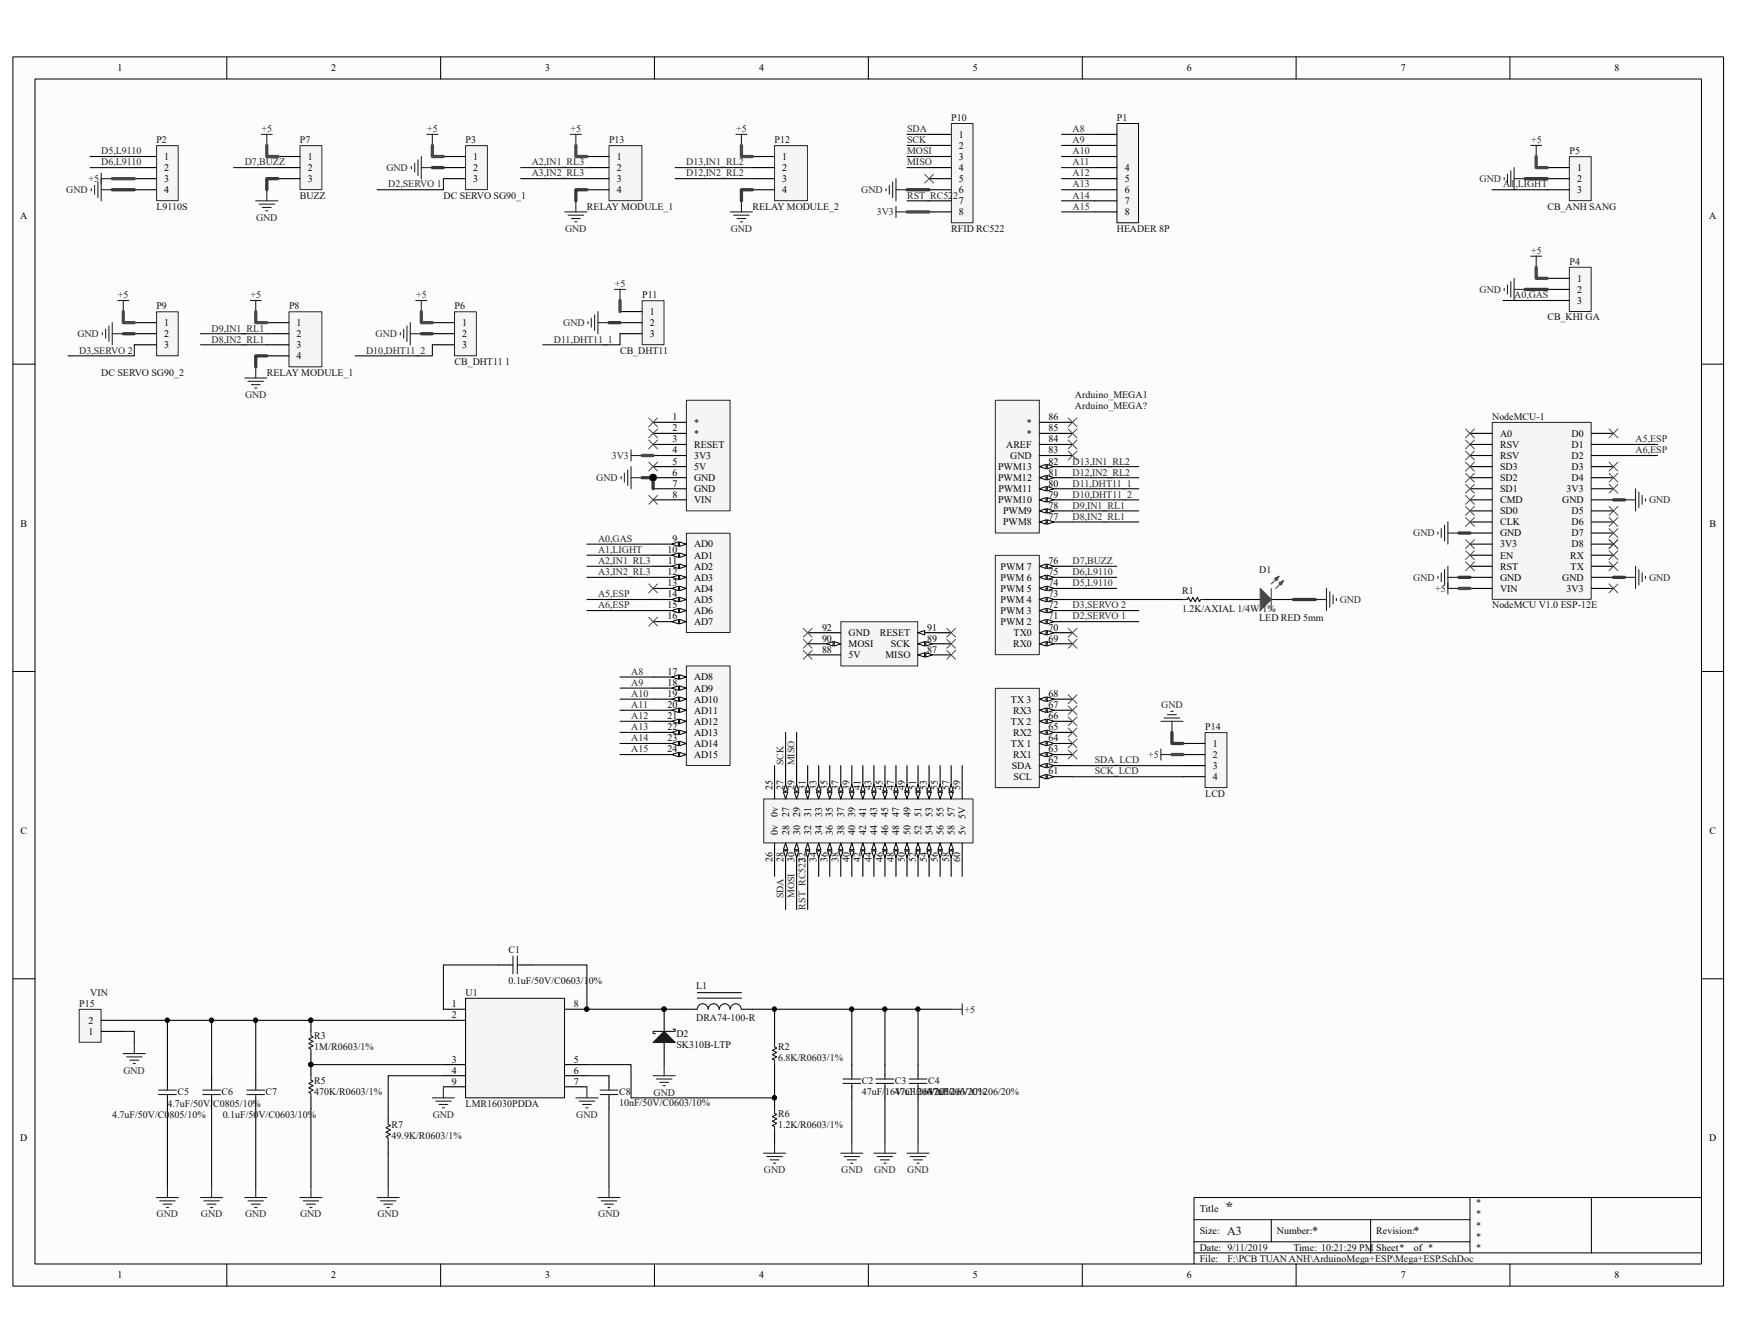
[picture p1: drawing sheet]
<svg xmlns="http://www.w3.org/2000/svg" width="279mm" height="216mm" viewBox="0 0 279 216" stroke-linecap="round" stroke-linejoin="round" font-family="sans-serif">
<defs><g id="words">
<text font-size="2.4" fill="#262626" x="197" y="194.9">*</text>
<g font-size="1.9" fill="#0e0e0e">
<text x="197.4" y="198.5">A3</text>
<text x="211.1" y="198.5">*</text>
<text x="227.4" y="198.5">*</text>
</g>
<g font-size="1.6">
<text x="18.9" y="11.5">1</text>
<text x="53.3" y="11.5">2</text>
<text x="87.7" y="11.5">3</text>
<text x="122.1" y="11.5">4</text>
<text x="156.5" y="11.5">5</text>
<text x="190.9" y="11.5">6</text>
<text x="225.3" y="11.5">7</text>
<text x="259.7" y="11.5">8</text>
<text x="154.2" y="22.1">1</text>
<text x="154.2" y="23.9">2</text>
<text x="26.4" y="25.7">1</text>
<text x="26.4" y="27.5">2</text>
<text x="26.4" y="29.3">3</text>
<text x="49.5" y="25.7">1</text>
<text x="49.5" y="27.5">2</text>
<text x="49.5" y="29.3">3</text>
<text x="76.1" y="25.7">1</text>
<text x="76.1" y="27.5">2</text>
<text x="76.1" y="29.3">3</text>
<text x="99.2" y="25.7">1</text>
<text x="99.2" y="27.5">2</text>
<text x="99.2" y="29.3">3</text>
<text x="125.8" y="25.7">1</text>
<text x="125.8" y="27.5">2</text>
<text x="125.8" y="29.3">3</text>
<text x="154.2" y="25.7">3</text>
<text x="154.2" y="27.5">4</text>
<text x="154.2" y="29.3">5</text>
<text x="180.9" y="27.5">4</text>
<text x="180.9" y="29.3">5</text>
<text x="253.7" y="27.5">1</text>
<text x="253.7" y="29.3">2</text>
<text x="3.3" y="35.3">A</text>
<text x="26.4" y="31">4</text>
<text x="99.2" y="31">4</text>
<text x="125.8" y="31">4</text>
<text x="154.2" y="31">6</text>
<text x="154.2" y="32.8">7</text>
<text x="154.2" y="34.6">8</text>
<text x="180.9" y="31">6</text>
<text x="180.9" y="32.8">7</text>
<text x="180.9" y="34.6">8</text>
<text x="253.7" y="31">3</text>
<text x="274.9" y="35.3">A</text>
<text x="253.7" y="45.3">1</text>
<text x="253.7" y="47.1">2</text>
<text x="26.4" y="52.4">1</text>
<text x="47.7" y="52.4">1</text>
<text x="74.3" y="52.4">1</text>
<text x="104.5" y="50.6">1</text>
<text x="104.5" y="52.4">2</text>
<text x="253.7" y="48.9">3</text>
<text x="26.4" y="54.2">2</text>
<text x="26.4" y="56">3</text>
<text x="47.7" y="54.2">2</text>
<text x="47.7" y="56">3</text>
<text x="47.7" y="57.7">4</text>
<text x="74.3" y="54.2">2</text>
<text x="74.3" y="56">3</text>
<text x="104.5" y="54.2">3</text>
<text x="108.2" y="71.1">3</text>
<text x="108.2" y="69.3">2</text>
<text x="108.2" y="67.6">1</text>
<text x="111.6" y="70.2">*</text>
<text x="111.6" y="68.5">*</text>
<text x="165.2" y="70.2">*</text>
<text x="165.2" y="68.5">*</text>
<text x="168.6" y="71.1">84</text>
<text x="168.6" y="69.3">85</text>
<text x="168.6" y="67.6">86</text>
<text x="241.3" y="70.2">A0</text>
<text x="252.8" y="70.2">D0</text>
<text x="108.2" y="76.5">6</text>
<text x="108.2" y="74.7">5</text>
<text x="108.2" y="72.9">4</text>
<text x="111.6" y="77.3">GND</text>
<text x="111.6" y="75.6">5V</text>
<text x="111.6" y="73.8">3V3</text>
<text x="111.6" y="72">RESET</text>
<text x="160.5" y="77.3">PWM12</text>
<text x="160.5" y="75.6">PWM13</text>
<text x="161.9" y="72">AREF</text>
<text x="162.5" y="73.8">GND</text>
<text x="168.6" y="76.5">81</text>
<text x="168.6" y="74.7">82</text>
<text x="168.6" y="72.9">83</text>
<text x="241.3" y="77.3">SD2</text>
<text x="241.3" y="75.6">SD3</text>
<text x="241.3" y="73.8">RSV</text>
<text x="241.3" y="72">RSV</text>
<text x="252.8" y="77.3">D4</text>
<text x="252.8" y="75.6">D3</text>
<text x="252.8" y="73.8">D2</text>
<text x="252.8" y="72">D1</text>
<text x="108.2" y="80">8</text>
<text x="108.2" y="78.2">7</text>
<text x="111.6" y="80.9">VIN</text>
<text x="111.6" y="79.1">GND</text>
<text x="160.5" y="80.9">PWM10</text>
<text x="160.6" y="79.1">PWM11</text>
<text x="161.3" y="82.7">PWM9</text>
<text x="168.6" y="83.6">77</text>
<text x="168.6" y="81.8">78</text>
<text x="168.6" y="80">79</text>
<text x="168.6" y="78.2">80</text>
<text x="241.3" y="82.7">SD0</text>
<text x="241.3" y="80.9">CMD</text>
<text x="241.3" y="79.1">SD1</text>
<text x="251.3" y="80.9">GND</text>
<text x="252" y="79.1">3V3</text>
<text x="252.8" y="82.7">D5</text>
<text x="3.3" y="84.7">B</text>
<text x="107.4" y="88.9">10</text>
<text x="108.2" y="87.1">9</text>
<text x="111.6" y="88">AD0</text>
<text x="111.6" y="89.8">AD1</text>
<text x="161.3" y="84.5">PWM8</text>
<text x="241.3" y="89.8">EN</text>
<text x="241.3" y="88">3V3</text>
<text x="241.3" y="86.2">GND</text>
<text x="241.3" y="84.5">CLK</text>
<text x="252.5" y="89.8">RX</text>
<text x="252.8" y="88">D8</text>
<text x="252.8" y="86.2">D7</text>
<text x="252.8" y="84.5">D6</text>
<text x="275" y="84.7">B</text>
<text x="107.4" y="92.5">12</text>
<text x="107.4" y="94.2">13</text>
<text x="107.4" y="90.7">11</text>
<text x="111.6" y="91.6">AD2</text>
<text x="111.6" y="93.3">AD3</text>
<text x="111.6" y="95.1">AD4</text>
<text x="160.9" y="95.1">PWM 5</text>
<text x="160.9" y="93.3">PWM 6</text>
<text x="160.9" y="91.6">PWM 7</text>
<text x="168.6" y="94.2">74</text>
<text x="168.6" y="92.5">75</text>
<text x="168.6" y="90.7">76</text>
<text x="241.3" y="95.1">VIN</text>
<text x="241.3" y="93.3">GND</text>
<text x="241.3" y="91.6">RST</text>
<text x="251.3" y="93.3">GND</text>
<text x="252" y="95.1">3V3</text>
<text x="252.6" y="91.6">TX</text>
<text x="107.4" y="96">14</text>
<text x="107.4" y="97.8">15</text>
<text x="107.4" y="99.6">16</text>
<text x="111.6" y="96.9">AD5</text>
<text x="111.6" y="98.7">AD6</text>
<text x="111.6" y="100.5">AD7</text>
<text x="132.2" y="101.4">92</text>
<text x="149.1" y="101.4">91</text>
<text x="160.9" y="100.5">PWM 2</text>
<text x="160.9" y="98.7">PWM 3</text>
<text x="160.9" y="96.9">PWM 4</text>
<text x="168.6" y="101.4">70</text>
<text x="168.6" y="99.6">71</text>
<text x="168.6" y="97.8">72</text>
<text x="168.6" y="96">73</text>
<text x="132.2" y="104.9">88</text>
<text x="132.2" y="103.2">90</text>
<text x="136.5" y="105.8">5V</text>
<text x="136.5" y="104.1">MOSI</text>
<text x="136.5" y="102.3">GND</text>
<text x="141.5" y="102.3">RESET</text>
<text x="142.4" y="105.8">MISO</text>
<text x="143.3" y="104.1">SCK</text>
<text x="149.1" y="104.9">87</text>
<text x="149.1" y="103.2">89</text>
<text x="163" y="104.1">RX0</text>
<text x="163" y="102.3">TX0</text>
<text x="168.6" y="103.2">69</text>
<text x="107.4" y="108.5">17</text>
<text x="107.4" y="110.3">18</text>
<text x="107.4" y="112.1">19</text>
<text x="107.4" y="113.8">20</text>
<text x="111.6" y="109.4">AD8</text>
<text x="111.6" y="111.2">AD9</text>
<text x="111.6" y="112.9">AD10</text>
<text x="162.6" y="112.9">TX 3</text>
<text x="168.6" y="113.8">67</text>
<text x="168.6" y="112.1">68</text>
<text x="107.4" y="115.6">21</text>
<text x="107.4" y="117.4">22</text>
<text x="107.4" y="119.2">23</text>
<text x="111.6" y="114.7">AD11</text>
<text x="111.6" y="116.5">AD12</text>
<text x="111.6" y="118.3">AD13</text>
<text x="162.6" y="116.5">TX 2</text>
<text x="163" y="118.3">RX2</text>
<text x="163" y="114.7">RX3</text>
<text x="168.6" y="119.2">64</text>
<text x="168.6" y="117.4">65</text>
<text x="168.6" y="115.6">66</text>
<text x="107.4" y="120.9">24</text>
<text x="111.6" y="120.1">AD14</text>
<text x="111.6" y="121.8">AD15</text>
<text x="162.6" y="120.1">TX 1</text>
<text x="162.7" y="123.6">SDA</text>
<text x="163" y="121.8">RX1</text>
<text x="163" y="125.4">SCL</text>
<text x="168.6" y="124.5">61</text>
<text x="168.6" y="122.7">62</text>
<text x="168.6" y="120.9">63</text>
<text x="195.1" y="120.1">1</text>
<text x="195.1" y="121.8">2</text>
<text x="195.1" y="123.6">3</text>
<text x="195.1" y="125.4">4</text>
<text x="124.2" y="127" transform="rotate(-90 124.2 127)">25</text>
<text x="125.1" y="131.3" transform="rotate(-90 125.1 131.3)">0v</text>
<text x="126" y="127" transform="rotate(-90 126 127)">27</text>
<text x="126.9" y="131.3" transform="rotate(-90 126.9 131.3)">27</text>
<text x="127.8" y="127" transform="rotate(-90 127.8 127)">29</text>
<text x="128.7" y="131.3" transform="rotate(-90 128.7 131.3)">29</text>
<text x="129.6" y="127" transform="rotate(-90 129.6 127)">31</text>
<text x="130.5" y="131.3" transform="rotate(-90 130.5 131.3)">31</text>
<text x="131.4" y="127" transform="rotate(-90 131.4 127)">33</text>
<text x="132.3" y="131.3" transform="rotate(-90 132.3 131.3)">33</text>
<text x="133.1" y="127" transform="rotate(-90 133.1 127)">35</text>
<text x="134" y="131.3" transform="rotate(-90 134 131.3)">35</text>
<text x="134.9" y="127" transform="rotate(-90 134.9 127)">37</text>
<text x="135.8" y="131.3" transform="rotate(-90 135.8 131.3)">37</text>
<text x="136.7" y="127" transform="rotate(-90 136.7 127)">39</text>
<text x="137.5" y="131.3" transform="rotate(-90 137.5 131.3)">39</text>
<text x="138.4" y="127" transform="rotate(-90 138.4 127)">41</text>
<text x="139.3" y="131.3" transform="rotate(-90 139.3 131.3)">41</text>
<text x="140.2" y="127" transform="rotate(-90 140.2 127)">43</text>
<text x="141.1" y="131.3" transform="rotate(-90 141.1 131.3)">43</text>
<text x="142" y="127" transform="rotate(-90 142 127)">45</text>
<text x="142.9" y="131.3" transform="rotate(-90 142.9 131.3)">45</text>
<text x="143.8" y="127" transform="rotate(-90 143.8 127)">47</text>
<text x="144.7" y="131.3" transform="rotate(-90 144.7 131.3)">47</text>
<text x="145.5" y="127" transform="rotate(-90 145.5 127)">49</text>
<text x="146.4" y="131.3" transform="rotate(-90 146.4 131.3)">49</text>
<text x="147.3" y="127" transform="rotate(-90 147.3 127)">51</text>
<text x="148.2" y="131.3" transform="rotate(-90 148.2 131.3)">51</text>
<text x="149.1" y="127" transform="rotate(-90 149.1 127)">53</text>
<text x="150" y="131.3" transform="rotate(-90 150 131.3)">53</text>
<text x="150.9" y="127" transform="rotate(-90 150.9 127)">55</text>
<text x="151.8" y="131.3" transform="rotate(-90 151.8 131.3)">55</text>
<text x="152.7" y="127" transform="rotate(-90 152.7 127)">57</text>
<text x="153.5" y="131.3" transform="rotate(-90 153.5 131.3)">57</text>
<text x="154.4" y="127" transform="rotate(-90 154.4 127)">59</text>
<text x="3.3" y="134.1">C</text>
<text x="125.1" y="134.3" transform="rotate(-90 125.1 134.3)">0v</text>
<text x="126.9" y="134.3" transform="rotate(-90 126.9 134.3)">28</text>
<text x="128.7" y="134.3" transform="rotate(-90 128.7 134.3)">30</text>
<text x="130.5" y="134.3" transform="rotate(-90 130.5 134.3)">32</text>
<text x="132.3" y="134.3" transform="rotate(-90 132.3 134.3)">34</text>
<text x="134" y="134.3" transform="rotate(-90 134 134.3)">36</text>
<text x="135.8" y="134.3" transform="rotate(-90 135.8 134.3)">38</text>
<text x="137.5" y="134.3" transform="rotate(-90 137.5 134.3)">40</text>
<text x="139.3" y="134.3" transform="rotate(-90 139.3 134.3)">42</text>
<text x="141.1" y="134.3" transform="rotate(-90 141.1 134.3)">44</text>
<text x="142.9" y="134.3" transform="rotate(-90 142.9 134.3)">46</text>
<text x="144.7" y="134.3" transform="rotate(-90 144.7 134.3)">48</text>
<text x="146.4" y="134.3" transform="rotate(-90 146.4 134.3)">50</text>
<text x="148.2" y="134.3" transform="rotate(-90 148.2 134.3)">52</text>
<text x="150" y="134.3" transform="rotate(-90 150 134.3)">54</text>
<text x="151.8" y="134.3" transform="rotate(-90 151.8 134.3)">56</text>
<text x="153.5" y="134.3" transform="rotate(-90 153.5 134.3)">58</text>
<text x="155.3" y="134.3" transform="rotate(-90 155.3 134.3)">5v 5V</text>
<text x="275" y="134.1">C</text>
<text x="124.2" y="138.5" transform="rotate(-90 124.2 138.5)">26</text>
<text x="126" y="138.5" transform="rotate(-90 126 138.5)">28</text>
<text x="127.8" y="138.5" transform="rotate(-90 127.8 138.5)">30</text>
<text x="131.4" y="138.5" transform="rotate(-90 131.4 138.5)">34</text>
<text x="133.1" y="138.5" transform="rotate(-90 133.1 138.5)">36</text>
<text x="134.9" y="138.5" transform="rotate(-90 134.9 138.5)">38</text>
<text x="136.7" y="138.5" transform="rotate(-90 136.7 138.5)">40</text>
<text x="138.4" y="138.5" transform="rotate(-90 138.4 138.5)">42</text>
<text x="140.2" y="138.5" transform="rotate(-90 140.2 138.5)">44</text>
<text x="142" y="138.5" transform="rotate(-90 142 138.5)">46</text>
<text x="143.8" y="138.5" transform="rotate(-90 143.8 138.5)">48</text>
<text x="145.5" y="138.5" transform="rotate(-90 145.5 138.5)">50</text>
<text x="147.3" y="138.5" transform="rotate(-90 147.3 138.5)">52</text>
<text x="149.1" y="138.5" transform="rotate(-90 149.1 138.5)">54</text>
<text x="150.9" y="138.5" transform="rotate(-90 150.9 138.5)">56</text>
<text x="152.7" y="138.5" transform="rotate(-90 152.7 138.5)">58</text>
<text x="154.4" y="138.5" transform="rotate(-90 154.4 138.5)">60</text>
<text x="72.7" y="161.9">1</text>
<text x="92.3" y="161.9">8</text>
<text x="14.2" y="166.4">1</text>
<text x="14.2" y="164.5">2</text>
<text x="72.7" y="163.7">2</text>
<text x="72.7" y="170.8">3</text>
<text x="72.7" y="172.6">4</text>
<text x="92.3" y="170.8">5</text>
<text x="92.3" y="172.6">6</text>
<text x="72.7" y="174.4">9</text>
<text x="92.3" y="174.4">7</text>
<text x="3.3" y="183.5">D</text>
<text x="274.9" y="183.5">D</text>
<text x="193" y="194.8">Title</text>
<text x="193" y="198.4">Size:</text>
<text x="193" y="201.1">Date: 9/11/2019</text>
<text x="193" y="202.9">File:</text>
<text x="205.4" y="198.4">Number:</text>
<text x="208" y="201.1">Time: 10:21:29 PM Sheet*</text>
<text x="221.4" y="198.4">Revision:</text>
<text x="227.4" y="201.1">of *</text>
<text x="18.9" y="205.5">1</text>
<text x="53.3" y="205.5">2</text>
<text x="87.7" y="205.5">3</text>
<text x="122.1" y="205.5">4</text>
<text x="156.5" y="205.5">5</text>
<text x="190.9" y="205.5">6</text>
<text x="225.3" y="205.5">7</text>
<text x="259.7" y="205.5">8</text>
</g>
<g font-size="1.6" fill="#0e0e0e">
<text x="25.1" y="23">P2</text>
<text x="48.2" y="23">P7</text>
<text x="74.9" y="23">P3</text>
<text x="98" y="23">P13</text>
<text x="124.6" y="23">P12</text>
<text x="153" y="19.5">P10</text>
<text x="179.6" y="19.5">P1</text>
<text x="252.5" y="24.8">P5</text>
<text x="25.1" y="33.7">L9110S</text>
<text x="48.2" y="31.9">BUZZ</text>
<text x="71.3" y="31.9">DC SERVO SG90_1</text>
<text x="94.4" y="33.7">RELAY MODULE_1</text>
<text x="121" y="33.7">RELAY MODULE_2</text>
<text x="248.9" y="33.7">CB_ANH SANG</text>
<text x="153" y="37.3">RFID RC522</text>
<text x="179.6" y="37.3">HEADER 8P</text>
<text x="103.3" y="48">P11</text>
<text x="252.5" y="42.6">P4</text>
<text x="25.1" y="49.7">P9</text>
<text x="46.5" y="49.7">P8</text>
<text x="73.1" y="49.7">P6</text>
<text x="248.9" y="51.5">CB_KHI GA</text>
<text x="73.1" y="58.6">CB_DHT11 1</text>
<text x="99.7" y="56.9">CB_DHT11</text>
<text x="16.3" y="60.4">DC SERVO SG90_2</text>
<text x="42.9" y="60.4">RELAY MODULE_1</text>
<text x="172.9" y="64">Arduino_MEGA1</text>
<text x="172.9" y="65.7">Arduino_MEGA?</text>
<text x="240" y="67.6">NodeMCU-1</text>
<text x="190.1" y="95.5">R1</text>
<text x="202.5" y="92.1">D1</text>
<text x="190.1" y="98.3">1.2K/AXIAL 1/4W/1%</text>
<text x="202.5" y="99.8">LED RED 5mm</text>
<text x="240" y="97.8">NodeMCU V1.0 ESP-12E</text>
<text x="193.9" y="117.4">P14</text>
<text x="193.9" y="128.1">LCD</text>
<text x="81.8" y="153.2">C1</text>
<text x="12.7" y="161.9">P15</text>
<text x="14.5" y="160.1">VIN</text>
<text x="74.9" y="160.1">U1</text>
<text x="81.8" y="158.2">0.1uF/50V/C0603/10%</text>
<text x="112" y="159">L1</text>
<text x="50.6" y="167">R3</text>
<text x="108.8" y="166.7">D2</text>
<text x="112" y="164.2">DRA74-100-R</text>
<text x="50.6" y="168.8">1M/R0603/1%</text>
<text x="108.8" y="168.5">SK310B-LTP</text>
<text x="125.2" y="168.8">R2</text>
<text x="125.2" y="170.6">6.8K/R0603/1%</text>
<text x="18" y="179.7">4.7uF/50V/C0805/10%</text>
<text x="26.9" y="177.9">4.7uF/50V/C0805/10%</text>
<text x="28.5" y="176">C5</text>
<text x="35.6" y="176">C6</text>
<text x="35.8" y="179.7">0.1uF/50V/C0603/10%</text>
<text x="42.7" y="176">C7</text>
<text x="50.6" y="174.2">R5</text>
<text x="50.6" y="176">470K/R0603/1%</text>
<text x="74.9" y="177.9">LMR16030PDDA</text>
<text x="99.6" y="176">C8</text>
<text x="99.6" y="177.8">10nF/50V/C0603/10%</text>
<text x="125.2" y="179.5">R6</text>
<text x="138.6" y="174.2">C2</text>
<text x="138.6" y="176">47uF/16V/C1206/20%</text>
<text x="143.9" y="174.2">C3</text>
<text x="143.9" y="176">47uF/16V/C1206/20%</text>
<text x="149.3" y="174.2">C4</text>
<text x="149.3" y="176">47uF/16V/C1206/20%</text>
<text x="63" y="181.3">R7</text>
<text x="63" y="183.1">49.9K/R0603/1%</text>
<text x="125.2" y="181.3">1.2K/R0603/1%</text>
<text x="237.3" y="193.9">*</text>
<text x="237.3" y="195.7">*</text>
<text x="237.3" y="197.5">*</text>
<text x="197.4" y="202.9">F:\PCB TUAN ANH\ArduinoMega+ESP\Mega+ESP.SchDoc</text>
<text x="237.3" y="199.3">*</text>
<text x="237.3" y="201.1">*</text>
</g>
<g font-size="1.6" fill="#262626">
<text x="42.1" y="21.3">+5</text>
<text x="68.7" y="21.3">+5</text>
<text x="91.8" y="21.3">+5</text>
<text x="118.4" y="21.3">+5</text>
<text x="145.9" y="23">SCK</text>
<text x="145.9" y="21.3">SDA</text>
<text x="172.5" y="21.3">A8</text>
<text x="172.5" y="23">A9</text>
<text x="246.3" y="23">+5</text>
<text x="14.2" y="29.3">+5</text>
<text x="16.3" y="24.8">D5,L9110</text>
<text x="16.3" y="26.6">D6,L9110</text>
<text x="39.4" y="26.6">D7,BUZZ</text>
<text x="62.2" y="27.5">GND</text>
<text x="85.5" y="26.6">A2,IN1_RL3</text>
<text x="85.5" y="28.4">A3,IN2_RL3</text>
<text x="110.4" y="28.4">D12,IN2_RL2</text>
<text x="110.4" y="26.6">D13,IN1_RL2</text>
<text x="145.9" y="26.6">MISO</text>
<text x="145.9" y="24.8">MOSI</text>
<text x="172.5" y="24.8">A10</text>
<text x="172.5" y="26.6">A11</text>
<text x="172.5" y="28.4">A12</text>
<text x="238" y="29.3">GND</text>
<text x="10.7" y="31">GND</text>
<text x="41.2" y="35.5">GND</text>
<text x="62.4" y="30.1">D2,SERVO 1</text>
<text x="138.5" y="31">GND</text>
<text x="141" y="34.6">3V3</text>
<text x="145.9" y="31.9">RST_RC522</text>
<text x="172.5" y="30.1">A13</text>
<text x="172.5" y="31.9">A14</text>
<text x="172.5" y="33.7">A15</text>
<text x="241.8" y="30.1">A1,LIGHT</text>
<text x="90.9" y="37.3">GND</text>
<text x="117.5" y="37.3">GND</text>
<text x="246.3" y="40.9">+5</text>
<text x="19" y="48">+5</text>
<text x="40.3" y="48">+5</text>
<text x="66.9" y="48">+5</text>
<text x="98.9" y="46.2">+5</text>
<text x="238" y="47.1">GND</text>
<text x="243.6" y="48">A0,GAS</text>
<text x="34" y="53.3">D9,IN1_RL1</text>
<text x="90.6" y="52.4">GND</text>
<text x="12.4" y="54.2">GND</text>
<text x="12.7" y="56.9">D3,SERVO 2</text>
<text x="34" y="55.1">D8,IN2_RL1</text>
<text x="58.9" y="56.9">D10,DHT11_2</text>
<text x="60.4" y="54.2">GND</text>
<text x="89.1" y="55.1">D11,DHT11_1</text>
<text x="39.4" y="64">GND</text>
<text x="263.1" y="71.1">A5,ESP</text>
<text x="95.9" y="77.3">GND</text>
<text x="98.4" y="73.8">3V3</text>
<text x="172.5" y="76.5">D12,IN2_RL2</text>
<text x="172.5" y="74.7">D13,IN1_RL2</text>
<text x="263.1" y="72.9">A6,ESP</text>
<text x="172.5" y="80">D10,DHT11_2</text>
<text x="172.5" y="83.6">D8,IN2_RL1</text>
<text x="172.5" y="81.8">D9,IN1_RL1</text>
<text x="172.5" y="78.2">D11,DHT11_1</text>
<text x="265.2" y="80.9">GND</text>
<text x="96.2" y="87.1">A0,GAS</text>
<text x="96.2" y="88.9">A1,LIGHT</text>
<text x="227.3" y="86.2">GND</text>
<text x="96.2" y="90.7">A2,IN1_RL3</text>
<text x="96.2" y="92.5">A3,IN2_RL3</text>
<text x="172.5" y="90.7">D7,BUZZ</text>
<text x="172.5" y="94.2">D5,L9110</text>
<text x="172.5" y="92.5">D6,L9110</text>
<text x="227.3" y="93.3">GND</text>
<text x="230.9" y="95.1">+5</text>
<text x="265.2" y="93.3">GND</text>
<text x="96.2" y="96">A5,ESP</text>
<text x="96.2" y="97.8">A6,ESP</text>
<text x="172.5" y="99.6">D2,SERVO 1</text>
<text x="172.5" y="97.8">D3,SERVO 2</text>
<text x="215.5" y="96.9">GND</text>
<text x="101.5" y="108.5">A8</text>
<text x="101.5" y="110.3">A9</text>
<text x="101.5" y="112.1">A10</text>
<text x="101.5" y="113.8">A11</text>
<text x="186.8" y="113.8">GND</text>
<text x="101.5" y="115.6">A12</text>
<text x="101.5" y="117.4">A13</text>
<text x="101.5" y="119.2">A14</text>
<text x="101.5" y="120.9">A15</text>
<text x="126" y="123.1" transform="rotate(-90 126 123.1)">SCK</text>
<text x="127.8" y="123.1" transform="rotate(-90 127.8 123.1)">MISO</text>
<text x="176.1" y="122.7">SDA_LCD</text>
<text x="176.1" y="124.5">SCK_LCD</text>
<text x="184.7" y="121.8">+5</text>
<text x="126" y="144.4" transform="rotate(-90 126 144.4)">SDA</text>
<text x="127.8" y="144.4" transform="rotate(-90 127.8 144.4)">MOSI</text>
<text x="129.6" y="146.2" transform="rotate(-90 129.6 146.2)">RST_RC52232</text>
<text x="155.1" y="162.8">+5</text>
<text x="19.9" y="172.6">GND</text>
<text x="69.6" y="179.7">GND</text>
<text x="92.7" y="179.7">GND</text>
<text x="105.1" y="176.1">GND</text>
<text x="122.9" y="188.6">GND</text>
<text x="135.3" y="188.6">GND</text>
<text x="140.6" y="188.6">GND</text>
<text x="145.9" y="188.6">GND</text>
<text x="25.2" y="195.7">GND</text>
<text x="32.3" y="195.7">GND</text>
<text x="39.4" y="195.7">GND</text>
<text x="48.3" y="195.7">GND</text>
<text x="60.7" y="195.7">GND</text>
<text x="96.2" y="195.7">GND</text>
</g>
</g></defs>
<path d="M2.1 9.2h275.1v197.6h-275.1z" fill="#fcfcfc"/>
<path d="M2.1 9.1h275.1v197.7h-275.1z" fill="none" stroke="#000" stroke-width=".16"/>
<path d="M5.7 12.7h268v190.5h-268z" fill="#fcfcfc"/>
<g fill="none" stroke="#000" stroke-width=".16">
<path d="M5.6 12.7h268.1v190.5h-268.1zM36.5 9.1v3.6M70.9 9.1v3.6M105.3 9.1v3.6M139.7 9.1v3.6M174.1 9.1v3.6M208.5 9.1v3.6M242.9 9.1v3.6M2.1 58.5h3.5M273.7 58.5h3.6M2.1 107.9h3.5M273.7 107.9h3.6"/>
<path d="M2.1 157.4h3.5M273.7 157.4h3.6M192.1 196.1h44.3M192.1 199.6h44.3M204.5 196.1v3.5M220.5 196.1v5.3M236.4 192.5v8.9M256 192.5h-63.9v10.7M273.7 192.5h-17.7v8.9M36.5 203.2v3.6M70.9 203.2v3.6M105.3 203.2v3.6"/>
<path d="M139.7 203.2v3.6M174.1 203.2v3.6M192.1 201.4h81.6M208.5 203.2v3.6M242.9 203.2v3.6"/>
</g>
<path d="M240.1 67.9h15.8v28.5h-15.8z" fill="#f5f5f5"/>
<path d="M240 67.9h15.9v28.5h-15.9z" fill="none" stroke="#262626" stroke-width=".16"/>
<g fill="none" stroke="#000" stroke-width=".18">
<path d="M236.4 78.6h3.6M236.4 76.8h3.6M236.4 75h3.6M236.4 73.2h3.6M236.4 71.5h3.6M236.4 69.7h3.6M256 78.6h3.5M256 76.8h3.5M256 75h3.5M256 73.2h3.5M256 71.5h3.5M256 69.7h3.5"/>
<path d="M236.4 94.6h3.6M236.4 92.8h3.6M236.4 91h3.6M236.4 89.3h3.6M236.4 87.5h3.6M236.4 85.7h3.6M236.4 83.9h3.6M236.4 82.1h3.6M236.4 80.4h3.6M256 94.6h3.5M256 92.8h3.5M256 91h3.5"/>
<path d="M256 89.3h3.5M256 87.5h3.5M256 85.7h3.5M256 83.9h3.5M256 82.1h3.5M256 80.4h3.5"/>
</g>
<path d="M98 23.5h5.3v8.8h-5.3z" fill="#f5f5f5"/>
<path d="M98 23.4h5.3v8.9h-5.3z" fill="none" stroke="#262626" stroke-width=".16"/>
<path d="M94.4 25.2h3.6M94.4 26.9h3.6M94.4 28.7h3.6M94.4 30.5h3.6" fill="none" stroke="#000" stroke-width=".18"/>
<g fill="none" stroke="#262626" stroke-width=".18">
<path d="M90.9 34.1h3.5M91.4 34.6h2.5M91.7 21.6h1.8M91.9 35.1h1.4M92.5 35.7h.3M92.6 21.6v1.8M92.6 32.3v1.8M231.3 92.6v.4M231.8 92.1v1.4M232.4 91.6v2.5M232.9 91v4.5M232.9 94.6h1.8"/>
<path d="M232.9 92.8h1.8"/>
</g>
<path d="M74.9 23.5h3.5v7h-3.5z" fill="#f5f5f5"/>
<path d="M74.9 23.4h3.5v7.1h-3.5z" fill="none" stroke="#262626" stroke-width=".16"/>
<path d="M71.3 25.2h3.6M71.3 26.9h3.6M71.3 28.7h3.6" fill="none" stroke="#000" stroke-width=".18"/>
<g fill="none" stroke="#262626" stroke-width=".18">
<path d="M66.2 26.8v.3M66.7 26.2v1.5M67.2 25.7v2.5M67.8 25.2v3.5M67.8 26.9h1.7M68.7 21.6h1.7M69.5 21.6v1.8M263.1 78.6v3.5M263.6 79.1v2.5M264.1 79.6v1.5M231.3 85.5v.4M231.8 85v1.4"/>
<path d="M232.4 84.4v2.5M232.9 83.9v3.6M232.9 85.7h1.8M261.3 80.4h1.8M261.3 92.8h1.8M263.1 91v3.6M263.6 91.6v2.5M264.1 92.1v1.4M264.7 80.2v.3M264.7 92.6v.4"/>
</g>
<path d="M110.4 85.8h7v15.9h-7z" fill="#f5f5f5"/>
<path d="M110.4 85.7h7v16h-7z" fill="none" stroke="#262626" stroke-width=".16"/>
<path d="M105.1 87.5h5.3" fill="none" stroke="#000" stroke-width=".18"/>
<path d="M109.3 87.1l1.1 .4-1.1 .3z" fill="#fcfcfc"/>
<path d="M109.3 87.1l1.1 .4-1.1 .3z" fill="none" stroke="#000" stroke-width=".16"/>
<path d="M108.1 87.5l1-.4v.7z" fill="#fcfcfc"/>
<path d="M108.1 87.5l1-.4v.7z" fill="none" stroke="#000" stroke-width=".16"/>
<path d="M105.1 89.3h5.3" fill="none" stroke="#000" stroke-width=".18"/>
<path d="M109.3 88.9l1.1 .4-1.1 .3z" fill="#fcfcfc"/>
<path d="M109.3 88.9l1.1 .4-1.1 .3z" fill="none" stroke="#000" stroke-width=".16"/>
<path d="M108.1 89.3l1-.4v.7z" fill="#fcfcfc"/>
<path d="M108.1 89.3l1-.4v.7z" fill="none" stroke="#000" stroke-width=".16"/>
<path d="M105.1 91h5.3" fill="none" stroke="#000" stroke-width=".18"/>
<path d="M109.3 90.7l1.1 .3-1.1 .4z" fill="#fcfcfc"/>
<path d="M109.3 90.7l1.1 .3-1.1 .4z" fill="none" stroke="#000" stroke-width=".16"/>
<path d="M108.1 91l1-.3v.7z" fill="#fcfcfc"/>
<path d="M108.1 91l1-.3v.7z" fill="none" stroke="#000" stroke-width=".16"/>
<path d="M105.1 92.8h5.3" fill="none" stroke="#000" stroke-width=".18"/>
<path d="M109.3 92.5l1.1 .3-1.1 .4z" fill="#fcfcfc"/>
<path d="M109.3 92.5l1.1 .3-1.1 .4z" fill="none" stroke="#000" stroke-width=".16"/>
<path d="M108.1 92.8l1-.3v.7z" fill="#fcfcfc"/>
<path d="M108.1 92.8l1-.3v.7z" fill="none" stroke="#000" stroke-width=".16"/>
<path d="M105.1 94.6h5.3" fill="none" stroke="#000" stroke-width=".18"/>
<path d="M109.3 94.2l1.1 .4-1.1 .4z" fill="#fcfcfc"/>
<path d="M109.3 94.2l1.1 .4-1.1 .4z" fill="none" stroke="#000" stroke-width=".16"/>
<path d="M108.1 94.6l1-.4v.8z" fill="#fcfcfc"/>
<path d="M108.1 94.6l1-.4v.8z" fill="none" stroke="#000" stroke-width=".16"/>
<path d="M105.1 96.4h5.3" fill="none" stroke="#000" stroke-width=".18"/>
<path d="M109.3 96l1.1 .4-1.1 .3z" fill="#fcfcfc"/>
<path d="M109.3 96l1.1 .4-1.1 .3z" fill="none" stroke="#000" stroke-width=".16"/>
<path d="M108.1 96.4l1-.4v.7z" fill="#fcfcfc"/>
<path d="M108.1 96.4l1-.4v.7z" fill="none" stroke="#000" stroke-width=".16"/>
<path d="M105.1 98.2h5.3" fill="none" stroke="#000" stroke-width=".18"/>
<path d="M109.3 97.8l1.1 .4-1.1 .3z" fill="#fcfcfc"/>
<path d="M109.3 97.8l1.1 .4-1.1 .3z" fill="none" stroke="#000" stroke-width=".16"/>
<path d="M108.1 98.2l1-.4v.7z" fill="#fcfcfc"/>
<path d="M108.1 98.2l1-.4v.7z" fill="none" stroke="#000" stroke-width=".16"/>
<path d="M105.1 99.9h5.3" fill="none" stroke="#000" stroke-width=".18"/>
<path d="M109.3 99.6l1.1 .3-1.1 .4z" fill="#fcfcfc"/>
<path d="M109.3 99.6l1.1 .3-1.1 .4z" fill="none" stroke="#000" stroke-width=".16"/>
<path d="M108.1 99.9l1-.3v.7z" fill="#fcfcfc"/>
<path d="M108.1 99.9l1-.3v.7z" fill="none" stroke="#000" stroke-width=".16"/>
<path d="M110.4 107.1h7v16h-7z" fill="#f5f5f5"/>
<path d="M110.4 107.1h7v16h-7z" fill="none" stroke="#262626" stroke-width=".16"/>
<path d="M105.1 108.8h5.3" fill="none" stroke="#000" stroke-width=".18"/>
<path d="M109.3 108.5l1.1 .3-1.1 .4z" fill="#fcfcfc"/>
<path d="M109.3 108.5l1.1 .3-1.1 .4z" fill="none" stroke="#000" stroke-width=".16"/>
<path d="M108.1 108.8l1-.3v.7z" fill="#fcfcfc"/>
<path d="M108.1 108.8l1-.3v.7z" fill="none" stroke="#000" stroke-width=".16"/>
<path d="M105.1 110.6h5.3" fill="none" stroke="#000" stroke-width=".18"/>
<path d="M109.3 110.3l1.1 .3-1.1 .4z" fill="#fcfcfc"/>
<path d="M109.3 110.3l1.1 .3-1.1 .4z" fill="none" stroke="#000" stroke-width=".16"/>
<path d="M108.1 110.6l1-.3v.7z" fill="#fcfcfc"/>
<path d="M108.1 110.6l1-.3v.7z" fill="none" stroke="#000" stroke-width=".16"/>
<path d="M105.1 112.4h5.3" fill="none" stroke="#000" stroke-width=".18"/>
<path d="M109.3 112l1.1 .4-1.1 .4z" fill="#fcfcfc"/>
<path d="M109.3 112l1.1 .4-1.1 .4z" fill="none" stroke="#000" stroke-width=".16"/>
<path d="M108.1 112.4l1-.4v.8z" fill="#fcfcfc"/>
<path d="M108.1 112.4l1-.4v.8z" fill="none" stroke="#000" stroke-width=".16"/>
<path d="M105.1 114.2h5.3" fill="none" stroke="#000" stroke-width=".18"/>
<path d="M109.3 113.8l1.1 .4-1.1 .3z" fill="#fcfcfc"/>
<path d="M109.3 113.8l1.1 .4-1.1 .3z" fill="none" stroke="#000" stroke-width=".16"/>
<path d="M108.1 114.2l1-.4v.7z" fill="#fcfcfc"/>
<path d="M108.1 114.2l1-.4v.7z" fill="none" stroke="#000" stroke-width=".16"/>
<path d="M105.1 116h5.3" fill="none" stroke="#000" stroke-width=".18"/>
<path d="M109.3 115.6l1.1 .4-1.1 .3z" fill="#fcfcfc"/>
<path d="M109.3 115.6l1.1 .4-1.1 .3z" fill="none" stroke="#000" stroke-width=".16"/>
<path d="M108.1 116l1-.4v.7z" fill="#fcfcfc"/>
<path d="M108.1 116l1-.4v.7z" fill="none" stroke="#000" stroke-width=".16"/>
<path d="M105.1 117.7h5.3" fill="none" stroke="#000" stroke-width=".18"/>
<path d="M109.3 117.4l1.1 .3-1.1 .4z" fill="#fcfcfc"/>
<path d="M109.3 117.4l1.1 .3-1.1 .4z" fill="none" stroke="#000" stroke-width=".16"/>
<path d="M108.1 117.7l1-.3v.7z" fill="#fcfcfc"/>
<path d="M108.1 117.7l1-.3v.7z" fill="none" stroke="#000" stroke-width=".16"/>
<path d="M105.1 119.5h5.3" fill="none" stroke="#000" stroke-width=".18"/>
<path d="M109.3 119.2l1.1 .3-1.1 .4z" fill="#fcfcfc"/>
<path d="M109.3 119.2l1.1 .3-1.1 .4z" fill="none" stroke="#000" stroke-width=".16"/>
<path d="M108.1 119.5l1-.3v.7z" fill="#fcfcfc"/>
<path d="M108.1 119.5l1-.3v.7z" fill="none" stroke="#000" stroke-width=".16"/>
<path d="M105.1 121.3h5.3" fill="none" stroke="#000" stroke-width=".18"/>
<path d="M109.3 120.9l1.1 .4-1.1 .4z" fill="#fcfcfc"/>
<path d="M109.3 120.9l1.1 .4-1.1 .4z" fill="none" stroke="#000" stroke-width=".16"/>
<path d="M108.1 121.3l1-.4v.8z" fill="#fcfcfc"/>
<path d="M108.1 121.3l1-.4v.8z" fill="none" stroke="#000" stroke-width=".16"/>
<path d="M160.1 110.7h7.1v15.9h-7.1z" fill="#f5f5f5"/>
<path d="M160.1 110.7h7.1v15.9h-7.1z" fill="none" stroke="#262626" stroke-width=".16"/>
<path d="M167.2 124.9h5.3" fill="none" stroke="#000" stroke-width=".18"/>
<path d="M167.2 124.9l1.1-.4v.7z" fill="#fcfcfc"/>
<path d="M167.2 124.9l1.1-.4v.7z" fill="none" stroke="#000" stroke-width=".16"/>
<path d="M168.4 124.5l1.1 .4-1.1 .3z" fill="#fcfcfc"/>
<path d="M168.4 124.5l1.1 .4-1.1 .3z" fill="none" stroke="#000" stroke-width=".16"/>
<path d="M167.2 123.1h5.3" fill="none" stroke="#000" stroke-width=".18"/>
<path d="M167.2 123.1l1.1-.4v.7z" fill="#fcfcfc"/>
<path d="M167.2 123.1l1.1-.4v.7z" fill="none" stroke="#000" stroke-width=".16"/>
<path d="M168.4 122.7l1.1 .4-1.1 .3z" fill="#fcfcfc"/>
<path d="M168.4 122.7l1.1 .4-1.1 .3z" fill="none" stroke="#000" stroke-width=".16"/>
<path d="M167.2 121.3h5.3" fill="none" stroke="#000" stroke-width=".18"/>
<path d="M167.2 121.3l1.1-.4v.8z" fill="#fcfcfc"/>
<path d="M167.2 121.3l1.1-.4v.8z" fill="none" stroke="#000" stroke-width=".16"/>
<path d="M168.4 120.9l1.1 .4-1.1 .4z" fill="#fcfcfc"/>
<path d="M168.4 120.9l1.1 .4-1.1 .4z" fill="none" stroke="#000" stroke-width=".16"/>
<path d="M167.2 119.5h5.3" fill="none" stroke="#000" stroke-width=".18"/>
<path d="M167.2 119.5l1.1-.3v.7z" fill="#fcfcfc"/>
<path d="M167.2 119.5l1.1-.3v.7z" fill="none" stroke="#000" stroke-width=".16"/>
<path d="M168.4 119.2l1.1 .3-1.1 .4z" fill="#fcfcfc"/>
<path d="M168.4 119.2l1.1 .3-1.1 .4z" fill="none" stroke="#000" stroke-width=".16"/>
<path d="M167.2 117.7h5.3" fill="none" stroke="#000" stroke-width=".18"/>
<path d="M167.2 117.7l1.1-.3v.7z" fill="#fcfcfc"/>
<path d="M167.2 117.7l1.1-.3v.7z" fill="none" stroke="#000" stroke-width=".16"/>
<path d="M168.4 117.4l1.1 .3-1.1 .4z" fill="#fcfcfc"/>
<path d="M168.4 117.4l1.1 .3-1.1 .4z" fill="none" stroke="#000" stroke-width=".16"/>
<path d="M167.2 116h5.3" fill="none" stroke="#000" stroke-width=".18"/>
<path d="M167.2 116l1.1-.4v.7z" fill="#fcfcfc"/>
<path d="M167.2 116l1.1-.4v.7z" fill="none" stroke="#000" stroke-width=".16"/>
<path d="M168.4 115.6l1.1 .4-1.1 .3z" fill="#fcfcfc"/>
<path d="M168.4 115.6l1.1 .4-1.1 .3z" fill="none" stroke="#000" stroke-width=".16"/>
<path d="M167.2 114.2h5.3" fill="none" stroke="#000" stroke-width=".18"/>
<path d="M167.2 114.2l1.1-.4v.7z" fill="#fcfcfc"/>
<path d="M167.2 114.2l1.1-.4v.7z" fill="none" stroke="#000" stroke-width=".16"/>
<path d="M168.4 113.8l1.1 .4-1.1 .3z" fill="#fcfcfc"/>
<path d="M168.4 113.8l1.1 .4-1.1 .3z" fill="none" stroke="#000" stroke-width=".16"/>
<path d="M167.2 112.4h5.3" fill="none" stroke="#000" stroke-width=".18"/>
<path d="M167.2 112.4l1.1-.4v.8z" fill="#fcfcfc"/>
<path d="M167.2 112.4l1.1-.4v.8z" fill="none" stroke="#000" stroke-width=".16"/>
<path d="M168.4 112l1.1 .4-1.1 .4z" fill="#fcfcfc"/>
<path d="M168.4 112l1.1 .4-1.1 .4z" fill="none" stroke="#000" stroke-width=".16"/>
<path d="M135.3 100h12.3v7.1h-12.3z" fill="#f5f5f5"/>
<path d="M135.3 99.9h12.3v7.2h-12.3z" fill="none" stroke="#262626" stroke-width=".16"/>
<path d="M147.7 105.3h5.3" fill="none" stroke="#000" stroke-width=".18"/>
<path d="M147.7 105.3l1-.4v.7z" fill="#fcfcfc"/>
<path d="M147.7 105.3l1-.4v.7z" fill="none" stroke="#000" stroke-width=".16"/>
<path d="M148.9 104.9l1.1 .4-1.1 .3z" fill="#fcfcfc"/>
<path d="M148.9 104.9l1.1 .4-1.1 .3z" fill="none" stroke="#000" stroke-width=".16"/>
<path d="M129.9 105.3h5.3M147.7 103.5h5.3" fill="none" stroke="#000" stroke-width=".18"/>
<path d="M147.7 103.5l1-.4v.8z" fill="#fcfcfc"/>
<path d="M147.7 103.5l1-.4v.8z" fill="none" stroke="#000" stroke-width=".16"/>
<path d="M148.9 103.1l1.1 .4-1.1 .4z" fill="#fcfcfc"/>
<path d="M148.9 103.1l1.1 .4-1.1 .4z" fill="none" stroke="#000" stroke-width=".16"/>
<path d="M129.9 103.5h5.3" fill="none" stroke="#000" stroke-width=".18"/>
<path d="M134.2 103.1l1 .4-1 .4z" fill="#fcfcfc"/>
<path d="M134.2 103.1l1 .4-1 .4z" fill="none" stroke="#000" stroke-width=".16"/>
<path d="M132.9 103.5l1.1-.4v.8z" fill="#fcfcfc"/>
<path d="M132.9 103.5l1.1-.4v.8z" fill="none" stroke="#000" stroke-width=".16"/>
<path d="M147.7 101.7h5.3" fill="none" stroke="#000" stroke-width=".18"/>
<path d="M147.7 101.7l1-.3v.7z" fill="#fcfcfc"/>
<path d="M147.7 101.7l1-.3v.7z" fill="none" stroke="#000" stroke-width=".16"/>
<path d="M129.9 101.7h5.3" fill="none" stroke="#000" stroke-width=".18"/>
<path d="M110.4 64.4h7v17.7h-7z" fill="#f5f5f5"/>
<path d="M110.4 64.3h7v17.8h-7z" fill="none" stroke="#262626" stroke-width=".16"/>
<path d="M105.1 78.6h5.3M105.1 76.8h5.3M105.1 75h5.3M105.1 73.2h5.3M105.1 71.5h5.3M105.1 69.7h5.3M105.1 80.4h5.3" fill="none" stroke="#000" stroke-width=".18"/>
<circle cx="105" cy="76.8" r=".52" fill="#0e0e0e" stroke="#0e0e0e" stroke-width=".16"/>
<path d="M122.9 128.5h33.6v7h-33.6z" fill="#f5f5f5"/>
<path d="M122.9 128.4h33.6v7.1h-33.6z" fill="none" stroke="#262626" stroke-width=".16"/>
<path d="M124.6 123.1v5.3M124.6 135.5v5.4M154.8 123.1v5.3M154.8 135.5v5.4" fill="none" stroke="#000" stroke-width=".18"/>
<path d="M160.1 89.3h7.1v15.9h-7.1z" fill="#f5f5f5"/>
<path d="M160.1 89.3h7.1v15.9h-7.1z" fill="none" stroke="#262626" stroke-width=".16"/>
<path d="M167.2 103.5h5.3" fill="none" stroke="#000" stroke-width=".18"/>
<path d="M167.2 103.5l1.1-.4v.8z" fill="#fcfcfc"/>
<path d="M167.2 103.5l1.1-.4v.8z" fill="none" stroke="#000" stroke-width=".16"/>
<path d="M168.4 103.1l1.1 .4-1.1 .4z" fill="#fcfcfc"/>
<path d="M168.4 103.1l1.1 .4-1.1 .4z" fill="none" stroke="#000" stroke-width=".16"/>
<path d="M167.2 101.7h5.3" fill="none" stroke="#000" stroke-width=".18"/>
<path d="M167.2 101.7l1.1-.3v.7z" fill="#fcfcfc"/>
<path d="M167.2 101.7l1.1-.3v.7z" fill="none" stroke="#000" stroke-width=".16"/>
<path d="M168.4 101.4l1.1 .3-1.1 .4z" fill="#fcfcfc"/>
<path d="M168.4 101.4l1.1 .3-1.1 .4z" fill="none" stroke="#000" stroke-width=".16"/>
<path d="M167.2 99.9h5.3" fill="none" stroke="#000" stroke-width=".18"/>
<path d="M167.2 99.9l1.1-.3v.7z" fill="#fcfcfc"/>
<path d="M167.2 99.9l1.1-.3v.7z" fill="none" stroke="#000" stroke-width=".16"/>
<path d="M168.4 99.6l1.1 .3-1.1 .4z" fill="#fcfcfc"/>
<path d="M168.4 99.6l1.1 .3-1.1 .4z" fill="none" stroke="#000" stroke-width=".16"/>
<path d="M167.2 98.2h5.3" fill="none" stroke="#000" stroke-width=".18"/>
<path d="M167.2 98.2l1.1-.4v.7z" fill="#fcfcfc"/>
<path d="M167.2 98.2l1.1-.4v.7z" fill="none" stroke="#000" stroke-width=".16"/>
<path d="M168.4 97.8l1.1 .4-1.1 .3z" fill="#fcfcfc"/>
<path d="M168.4 97.8l1.1 .4-1.1 .3z" fill="none" stroke="#000" stroke-width=".16"/>
<path d="M167.2 96.4h5.3" fill="none" stroke="#000" stroke-width=".18"/>
<path d="M167.2 96.4l1.1-.4v.7z" fill="#fcfcfc"/>
<path d="M167.2 96.4l1.1-.4v.7z" fill="none" stroke="#000" stroke-width=".16"/>
<path d="M168.4 96l1.1 .4-1.1 .3z" fill="#fcfcfc"/>
<path d="M168.4 96l1.1 .4-1.1 .3z" fill="none" stroke="#000" stroke-width=".16"/>
<path d="M167.2 94.6h5.3" fill="none" stroke="#000" stroke-width=".18"/>
<path d="M167.2 94.6l1.1-.4v.8z" fill="#fcfcfc"/>
<path d="M167.2 94.6l1.1-.4v.8z" fill="none" stroke="#000" stroke-width=".16"/>
<path d="M168.4 94.2l1.1 .4-1.1 .4z" fill="#fcfcfc"/>
<path d="M168.4 94.2l1.1 .4-1.1 .4z" fill="none" stroke="#000" stroke-width=".16"/>
<path d="M167.2 92.8h5.3" fill="none" stroke="#000" stroke-width=".18"/>
<path d="M167.2 92.8l1.1-.3v.7z" fill="#fcfcfc"/>
<path d="M167.2 92.8l1.1-.3v.7z" fill="none" stroke="#000" stroke-width=".16"/>
<path d="M168.4 92.5l1.1 .3-1.1 .4z" fill="#fcfcfc"/>
<path d="M168.4 92.5l1.1 .3-1.1 .4z" fill="none" stroke="#000" stroke-width=".16"/>
<path d="M167.2 91h5.3" fill="none" stroke="#000" stroke-width=".18"/>
<path d="M167.2 91l1.1-.3v.7z" fill="#fcfcfc"/>
<path d="M167.2 91l1.1-.3v.7z" fill="none" stroke="#000" stroke-width=".16"/>
<path d="M168.4 90.7l1.1 .3-1.1 .4z" fill="#fcfcfc"/>
<path d="M168.4 90.7l1.1 .3-1.1 .4z" fill="none" stroke="#000" stroke-width=".16"/>
<path d="M160.1 64.4h7.1v21.3h-7.1z" fill="#f5f5f5"/>
<path d="M160.1 64.3h7.1v21.4h-7.1z" fill="none" stroke="#262626" stroke-width=".16"/>
<path d="M167.2 83.9h5.3" fill="none" stroke="#000" stroke-width=".18"/>
<path d="M167.2 83.9l1.1-.3v.7z" fill="#fcfcfc"/>
<path d="M167.2 83.9l1.1-.3v.7z" fill="none" stroke="#000" stroke-width=".16"/>
<path d="M168.4 83.6l1.1 .3-1.1 .4z" fill="#fcfcfc"/>
<path d="M168.4 83.6l1.1 .3-1.1 .4z" fill="none" stroke="#000" stroke-width=".16"/>
<path d="M167.2 82.1h5.3" fill="none" stroke="#000" stroke-width=".18"/>
<path d="M167.2 82.1l1.1-.3v.7z" fill="#fcfcfc"/>
<path d="M167.2 82.1l1.1-.3v.7z" fill="none" stroke="#000" stroke-width=".16"/>
<path d="M168.4 81.8l1.1 .3-1.1 .4z" fill="#fcfcfc"/>
<path d="M168.4 81.8l1.1 .3-1.1 .4z" fill="none" stroke="#000" stroke-width=".16"/>
<path d="M167.2 80.4h5.3" fill="none" stroke="#000" stroke-width=".18"/>
<path d="M167.2 80.4l1.1-.4v.7z" fill="#fcfcfc"/>
<path d="M167.2 80.4l1.1-.4v.7z" fill="none" stroke="#000" stroke-width=".16"/>
<path d="M168.4 80l1.1 .4-1.1 .3z" fill="#fcfcfc"/>
<path d="M168.4 80l1.1 .4-1.1 .3z" fill="none" stroke="#000" stroke-width=".16"/>
<path d="M167.2 78.6h5.3" fill="none" stroke="#000" stroke-width=".18"/>
<path d="M167.2 78.6l1.1-.4v.7z" fill="#fcfcfc"/>
<path d="M167.2 78.6l1.1-.4v.7z" fill="none" stroke="#000" stroke-width=".16"/>
<path d="M168.4 78.2l1.1 .4-1.1 .3z" fill="#fcfcfc"/>
<path d="M168.4 78.2l1.1 .4-1.1 .3z" fill="none" stroke="#000" stroke-width=".16"/>
<path d="M167.2 76.8h5.3" fill="none" stroke="#000" stroke-width=".18"/>
<path d="M167.2 76.8l1.1-.4v.7z" fill="#fcfcfc"/>
<path d="M167.2 76.8l1.1-.4v.7z" fill="none" stroke="#000" stroke-width=".16"/>
<path d="M168.4 76.4l1.1 .4-1.1 .3z" fill="#fcfcfc"/>
<path d="M168.4 76.4l1.1 .4-1.1 .3z" fill="none" stroke="#000" stroke-width=".16"/>
<path d="M167.2 75h5.3" fill="none" stroke="#000" stroke-width=".18"/>
<path d="M167.2 75l1.1-.3v.7z" fill="#fcfcfc"/>
<path d="M167.2 75l1.1-.3v.7z" fill="none" stroke="#000" stroke-width=".16"/>
<path d="M168.4 74.7l1.1 .3-1.1 .4z" fill="#fcfcfc"/>
<path d="M168.4 74.7l1.1 .3-1.1 .4z" fill="none" stroke="#000" stroke-width=".16"/>
<path d="M105.1 67.9h5.3M167.2 73.2h5.3M167.2 71.5h5.3M167.2 67.9h5.3M167.2 69.7h5.3M126.4 123.1v5.3" fill="none" stroke="#000" stroke-width=".18"/>
<path d="M126 127.4h.7l-.3 1z" fill="#fcfcfc"/>
<path d="M126 127.4h.7l-.3 1z" fill="none" stroke="#000" stroke-width=".16"/>
<path d="M126.4 126.1l.3 1.1h-.7z" fill="#fcfcfc"/>
<path d="M126.4 126.1l.3 1.1h-.7z" fill="none" stroke="#000" stroke-width=".16"/>
<path d="M126.4 135.5v5.4" fill="none" stroke="#000" stroke-width=".18"/>
<path d="M126.4 135.5l.3 1.1h-.7z" fill="#fcfcfc"/>
<path d="M126.4 135.5l.3 1.1h-.7z" fill="none" stroke="#000" stroke-width=".16"/>
<path d="M126 136.8h.7l-.3 1.1z" fill="#fcfcfc"/>
<path d="M126 136.8h.7l-.3 1.1z" fill="none" stroke="#000" stroke-width=".16"/>
<path d="M128.1 123.1v5.3" fill="none" stroke="#000" stroke-width=".18"/>
<path d="M127.8 127.4h.7l-.4 1z" fill="#fcfcfc"/>
<path d="M127.8 127.4h.7l-.4 1z" fill="none" stroke="#000" stroke-width=".16"/>
<path d="M128.1 126.1l.4 1.1h-.7z" fill="#fcfcfc"/>
<path d="M128.1 126.1l.4 1.1h-.7z" fill="none" stroke="#000" stroke-width=".16"/>
<path d="M129.9 123.1v5.3" fill="none" stroke="#000" stroke-width=".18"/>
<path d="M129.6 127.4h.7l-.4 1z" fill="#fcfcfc"/>
<path d="M129.6 127.4h.7l-.4 1z" fill="none" stroke="#000" stroke-width=".16"/>
<path d="M129.9 126.1l.4 1.1h-.7z" fill="#fcfcfc"/>
<path d="M129.9 126.1l.4 1.1h-.7z" fill="none" stroke="#000" stroke-width=".16"/>
<path d="M131.7 123.1v5.3" fill="none" stroke="#000" stroke-width=".18"/>
<path d="M131.3 127.4h.7l-.3 1z" fill="#fcfcfc"/>
<path d="M131.3 127.4h.7l-.3 1z" fill="none" stroke="#000" stroke-width=".16"/>
<path d="M131.7 126.1l.3 1.1h-.7z" fill="#fcfcfc"/>
<path d="M131.7 126.1l.3 1.1h-.7z" fill="none" stroke="#000" stroke-width=".16"/>
<path d="M133.5 123.1v5.3" fill="none" stroke="#000" stroke-width=".18"/>
<path d="M133.1 127.4h.7l-.3 1z" fill="#fcfcfc"/>
<path d="M133.1 127.4h.7l-.3 1z" fill="none" stroke="#000" stroke-width=".16"/>
<path d="M133.5 126.1l.3 1.1h-.7z" fill="#fcfcfc"/>
<path d="M133.5 126.1l.3 1.1h-.7z" fill="none" stroke="#000" stroke-width=".16"/>
<path d="M135.2 123.1v5.3" fill="none" stroke="#000" stroke-width=".18"/>
<path d="M134.9 127.4h.7l-.4 1z" fill="#fcfcfc"/>
<path d="M134.9 127.4h.7l-.4 1z" fill="none" stroke="#000" stroke-width=".16"/>
<path d="M135.2 126.1l.4 1.1h-.7z" fill="#fcfcfc"/>
<path d="M135.2 126.1l.4 1.1h-.7z" fill="none" stroke="#000" stroke-width=".16"/>
<path d="M137 123.1v5.3" fill="none" stroke="#000" stroke-width=".18"/>
<path d="M136.7 127.4h.7l-.4 1z" fill="#fcfcfc"/>
<path d="M136.7 127.4h.7l-.4 1z" fill="none" stroke="#000" stroke-width=".16"/>
<path d="M137 126.1l.4 1.1h-.7z" fill="#fcfcfc"/>
<path d="M137 126.1l.4 1.1h-.7z" fill="none" stroke="#000" stroke-width=".16"/>
<path d="M138.8 123.1v5.3" fill="none" stroke="#000" stroke-width=".18"/>
<path d="M138.4 127.4h.7l-.3 1z" fill="#fcfcfc"/>
<path d="M138.4 127.4h.7l-.3 1z" fill="none" stroke="#000" stroke-width=".16"/>
<path d="M138.8 126.1l.3 1.1h-.7z" fill="#fcfcfc"/>
<path d="M138.8 126.1l.3 1.1h-.7z" fill="none" stroke="#000" stroke-width=".16"/>
<path d="M140.6 123.1v5.3" fill="none" stroke="#000" stroke-width=".18"/>
<path d="M140.2 127.4h.7l-.3 1z" fill="#fcfcfc"/>
<path d="M140.2 127.4h.7l-.3 1z" fill="none" stroke="#000" stroke-width=".16"/>
<path d="M140.6 126.1l.3 1.1h-.7z" fill="#fcfcfc"/>
<path d="M140.6 126.1l.3 1.1h-.7z" fill="none" stroke="#000" stroke-width=".16"/>
<path d="M142.3 123.1v5.3" fill="none" stroke="#000" stroke-width=".18"/>
<path d="M142 127.4h.7l-.4 1z" fill="#fcfcfc"/>
<path d="M142 127.4h.7l-.4 1z" fill="none" stroke="#000" stroke-width=".16"/>
<path d="M142.3 126.1l.4 1.1h-.7z" fill="#fcfcfc"/>
<path d="M142.3 126.1l.4 1.1h-.7z" fill="none" stroke="#000" stroke-width=".16"/>
<path d="M144.1 123.1v5.3" fill="none" stroke="#000" stroke-width=".18"/>
<path d="M143.8 127.4h.7l-.4 1z" fill="#fcfcfc"/>
<path d="M143.8 127.4h.7l-.4 1z" fill="none" stroke="#000" stroke-width=".16"/>
<path d="M144.1 126.1l.4 1.1h-.7z" fill="#fcfcfc"/>
<path d="M144.1 126.1l.4 1.1h-.7z" fill="none" stroke="#000" stroke-width=".16"/>
<path d="M145.9 123.1v5.3" fill="none" stroke="#000" stroke-width=".18"/>
<path d="M145.5 127.4h.7l-.3 1z" fill="#fcfcfc"/>
<path d="M145.5 127.4h.7l-.3 1z" fill="none" stroke="#000" stroke-width=".16"/>
<path d="M145.9 126.1l.3 1.1h-.7z" fill="#fcfcfc"/>
<path d="M145.9 126.1l.3 1.1h-.7z" fill="none" stroke="#000" stroke-width=".16"/>
<path d="M147.7 123.1v5.3" fill="none" stroke="#000" stroke-width=".18"/>
<path d="M147.3 127.4h.7l-.3 1z" fill="#fcfcfc"/>
<path d="M147.3 127.4h.7l-.3 1z" fill="none" stroke="#000" stroke-width=".16"/>
<path d="M147.7 126.1l.3 1.1h-.7z" fill="#fcfcfc"/>
<path d="M147.7 126.1l.3 1.1h-.7z" fill="none" stroke="#000" stroke-width=".16"/>
<path d="M149.4 123.1v5.3" fill="none" stroke="#000" stroke-width=".18"/>
<path d="M149.1 127.4h.7l-.4 1z" fill="#fcfcfc"/>
<path d="M149.1 127.4h.7l-.4 1z" fill="none" stroke="#000" stroke-width=".16"/>
<path d="M149.4 126.1l.4 1.1h-.7z" fill="#fcfcfc"/>
<path d="M149.4 126.1l.4 1.1h-.7z" fill="none" stroke="#000" stroke-width=".16"/>
<path d="M151.2 123.1v5.3" fill="none" stroke="#000" stroke-width=".18"/>
<path d="M150.9 127.4h.7l-.4 1z" fill="#fcfcfc"/>
<path d="M150.9 127.4h.7l-.4 1z" fill="none" stroke="#000" stroke-width=".16"/>
<path d="M151.2 126.1l.4 1.1h-.7z" fill="#fcfcfc"/>
<path d="M151.2 126.1l.4 1.1h-.7z" fill="none" stroke="#000" stroke-width=".16"/>
<path d="M128.1 135.5v5.4" fill="none" stroke="#000" stroke-width=".18"/>
<path d="M128.1 135.5l.4 1.1h-.7z" fill="#fcfcfc"/>
<path d="M128.1 135.5l.4 1.1h-.7z" fill="none" stroke="#000" stroke-width=".16"/>
<path d="M127.8 136.8h.7l-.4 1.1z" fill="#fcfcfc"/>
<path d="M127.8 136.8h.7l-.4 1.1z" fill="none" stroke="#000" stroke-width=".16"/>
<path d="M129.9 135.5v5.4" fill="none" stroke="#000" stroke-width=".18"/>
<path d="M129.9 135.5l.4 1.1h-.7z" fill="#fcfcfc"/>
<path d="M129.9 135.5l.4 1.1h-.7z" fill="none" stroke="#000" stroke-width=".16"/>
<path d="M129.6 136.8h.7l-.4 1.1z" fill="#fcfcfc"/>
<path d="M129.6 136.8h.7l-.4 1.1z" fill="none" stroke="#000" stroke-width=".16"/>
<path d="M131.7 135.5v5.4" fill="none" stroke="#000" stroke-width=".18"/>
<path d="M131.7 135.5l.3 1.1h-.7z" fill="#fcfcfc"/>
<path d="M131.7 135.5l.3 1.1h-.7z" fill="none" stroke="#000" stroke-width=".16"/>
<path d="M131.3 136.8h.7l-.3 1.1z" fill="#fcfcfc"/>
<path d="M131.3 136.8h.7l-.3 1.1z" fill="none" stroke="#000" stroke-width=".16"/>
<path d="M133.5 135.5v5.4" fill="none" stroke="#000" stroke-width=".18"/>
<path d="M133.5 135.5l.3 1.1h-.7z" fill="#fcfcfc"/>
<path d="M133.5 135.5l.3 1.1h-.7z" fill="none" stroke="#000" stroke-width=".16"/>
<path d="M133.1 136.8h.7l-.3 1.1z" fill="#fcfcfc"/>
<path d="M133.1 136.8h.7l-.3 1.1z" fill="none" stroke="#000" stroke-width=".16"/>
<path d="M135.2 135.5v5.4" fill="none" stroke="#000" stroke-width=".18"/>
<path d="M135.2 135.5l.4 1.1h-.7z" fill="#fcfcfc"/>
<path d="M135.2 135.5l.4 1.1h-.7z" fill="none" stroke="#000" stroke-width=".16"/>
<path d="M134.9 136.8h.7l-.4 1.1z" fill="#fcfcfc"/>
<path d="M134.9 136.8h.7l-.4 1.1z" fill="none" stroke="#000" stroke-width=".16"/>
<path d="M137 135.5v5.4" fill="none" stroke="#000" stroke-width=".18"/>
<path d="M137 135.5l.4 1.1h-.7z" fill="#fcfcfc"/>
<path d="M137 135.5l.4 1.1h-.7z" fill="none" stroke="#000" stroke-width=".16"/>
<path d="M136.7 136.8h.7l-.4 1.1z" fill="#fcfcfc"/>
<path d="M136.7 136.8h.7l-.4 1.1z" fill="none" stroke="#000" stroke-width=".16"/>
<path d="M138.8 135.5v5.4" fill="none" stroke="#000" stroke-width=".18"/>
<path d="M138.8 135.5l.3 1.1h-.7z" fill="#fcfcfc"/>
<path d="M138.8 135.5l.3 1.1h-.7z" fill="none" stroke="#000" stroke-width=".16"/>
<path d="M138.4 136.8h.7l-.3 1.1z" fill="#fcfcfc"/>
<path d="M138.4 136.8h.7l-.3 1.1z" fill="none" stroke="#000" stroke-width=".16"/>
<path d="M140.6 135.5v5.4" fill="none" stroke="#000" stroke-width=".18"/>
<path d="M140.6 135.5l.3 1.1h-.7z" fill="#fcfcfc"/>
<path d="M140.6 135.5l.3 1.1h-.7z" fill="none" stroke="#000" stroke-width=".16"/>
<path d="M140.2 136.8h.7l-.3 1.1z" fill="#fcfcfc"/>
<path d="M140.2 136.8h.7l-.3 1.1z" fill="none" stroke="#000" stroke-width=".16"/>
<path d="M142.3 135.5v5.4" fill="none" stroke="#000" stroke-width=".18"/>
<path d="M142.3 135.5l.4 1.1h-.7z" fill="#fcfcfc"/>
<path d="M142.3 135.5l.4 1.1h-.7z" fill="none" stroke="#000" stroke-width=".16"/>
<path d="M142 136.8h.7l-.4 1.1z" fill="#fcfcfc"/>
<path d="M142 136.8h.7l-.4 1.1z" fill="none" stroke="#000" stroke-width=".16"/>
<path d="M144.1 135.5v5.4" fill="none" stroke="#000" stroke-width=".18"/>
<path d="M144.1 135.5l.4 1.1h-.7z" fill="#fcfcfc"/>
<path d="M144.1 135.5l.4 1.1h-.7z" fill="none" stroke="#000" stroke-width=".16"/>
<path d="M143.8 136.8h.7l-.4 1.1z" fill="#fcfcfc"/>
<path d="M143.8 136.8h.7l-.4 1.1z" fill="none" stroke="#000" stroke-width=".16"/>
<path d="M145.9 135.5v5.4" fill="none" stroke="#000" stroke-width=".18"/>
<path d="M145.9 135.5l.3 1.1h-.7z" fill="#fcfcfc"/>
<path d="M145.9 135.5l.3 1.1h-.7z" fill="none" stroke="#000" stroke-width=".16"/>
<path d="M145.5 136.8h.7l-.3 1.1z" fill="#fcfcfc"/>
<path d="M145.5 136.8h.7l-.3 1.1z" fill="none" stroke="#000" stroke-width=".16"/>
<path d="M147.7 135.5v5.4" fill="none" stroke="#000" stroke-width=".18"/>
<path d="M147.7 135.5l.3 1.1h-.7z" fill="#fcfcfc"/>
<path d="M147.7 135.5l.3 1.1h-.7z" fill="none" stroke="#000" stroke-width=".16"/>
<path d="M147.3 136.8h.7l-.3 1.1z" fill="#fcfcfc"/>
<path d="M147.3 136.8h.7l-.3 1.1z" fill="none" stroke="#000" stroke-width=".16"/>
<path d="M149.4 135.5v5.4" fill="none" stroke="#000" stroke-width=".18"/>
<path d="M149.4 135.5l.4 1.1h-.7z" fill="#fcfcfc"/>
<path d="M149.4 135.5l.4 1.1h-.7z" fill="none" stroke="#000" stroke-width=".16"/>
<path d="M149.1 136.8h.7l-.4 1.1z" fill="#fcfcfc"/>
<path d="M149.1 136.8h.7l-.4 1.1z" fill="none" stroke="#000" stroke-width=".16"/>
<path d="M151.2 135.5v5.4" fill="none" stroke="#000" stroke-width=".18"/>
<path d="M151.2 135.5l.4 1.1h-.7z" fill="#fcfcfc"/>
<path d="M151.2 135.5l.4 1.1h-.7z" fill="none" stroke="#000" stroke-width=".16"/>
<path d="M150.9 136.8h.7l-.4 1.1z" fill="#fcfcfc"/>
<path d="M150.9 136.8h.7l-.4 1.1z" fill="none" stroke="#000" stroke-width=".16"/>
<path d="M153 135.5v5.4" fill="none" stroke="#000" stroke-width=".18"/>
<path d="M153 135.5l.3 1.1h-.7z" fill="#fcfcfc"/>
<path d="M153 135.5l.3 1.1h-.7z" fill="none" stroke="#000" stroke-width=".16"/>
<path d="M152.6 136.8h.7l-.3 1.1z" fill="#fcfcfc"/>
<path d="M152.6 136.8h.7l-.3 1.1z" fill="none" stroke="#000" stroke-width=".16"/>
<path d="M153 123.1v5.3" fill="none" stroke="#000" stroke-width=".18"/>
<path d="M152.6 127.4h.7l-.3 1z" fill="#fcfcfc"/>
<path d="M152.6 127.4h.7l-.3 1z" fill="none" stroke="#000" stroke-width=".16"/>
<path d="M153 126.1l.3 1.1h-.7z" fill="#fcfcfc"/>
<path d="M153 126.1l.3 1.1h-.7z" fill="none" stroke="#000" stroke-width=".16"/>
<circle cx="105" cy="76.8" r=".52" fill="#0e0e0e" stroke="#0e0e0e" stroke-width=".16"/>
<path d="M25.2 50.2h3.5v7h-3.5z" fill="#f5f5f5"/>
<path d="M25.2 50.1h3.5v7.1h-3.5z" fill="none" stroke="#262626" stroke-width=".16"/>
<path d="M21.6 51.9h3.6M21.6 53.6h3.6M21.6 55.4h3.6" fill="none" stroke="#000" stroke-width=".18"/>
<path d="M18.9 48.3h1.8M19.8 48.3v1.8" fill="none" stroke="#262626" stroke-width=".18"/>
<path d="M25.2 23.5h3.5v8.8h-3.5z" fill="#f5f5f5"/>
<path d="M25.2 23.4h3.5v8.9h-3.5z" fill="none" stroke="#262626" stroke-width=".16"/>
<path d="M21.6 25.2h3.6M21.6 26.9h3.6M21.6 28.7h3.6M21.6 30.5h3.6" fill="none" stroke="#000" stroke-width=".18"/>
<path d="M14.7 30.3v.4M15.2 29.8v1.4M15.7 29.3v2.4M16.3 27.8v4.5M16.3 30.5h1.8M16.3 28.7h1.8" fill="none" stroke="#262626" stroke-width=".18"/>
<path d="M124.6 23.5h5.3v8.8h-5.3z" fill="#f5f5f5"/>
<path d="M124.6 23.4h5.3v8.9h-5.3z" fill="none" stroke="#262626" stroke-width=".16"/>
<path d="M121 25.2h3.6M121 26.9h3.6M121 28.7h3.6M121 30.5h3.6" fill="none" stroke="#000" stroke-width=".18"/>
<path d="M117.5 34.1h3.5M118 34.6h2.5M118.4 21.6h1.7M118.5 35.1h1.5M119.1 35.7h.3M119.3 21.6v1.8M119.3 32.3v1.8" fill="none" stroke="#262626" stroke-width=".18"/>
<path d="M193.9 117.8h3.5v8.8h-3.5z" fill="#f5f5f5"/>
<path d="M193.8 117.8h3.6v8.8h-3.6z" fill="none" stroke="#262626" stroke-width=".16"/>
<path d="M190.3 119.5h3.5M190.3 121.3h3.5M190.3 123.1h3.5M190.3 124.9h3.5" fill="none" stroke="#000" stroke-width=".18"/>
<path d="M103.3 48.4h3.5v7h-3.5z" fill="#f5f5f5"/>
<path d="M103.3 48.3h3.5v7.1h-3.5z" fill="none" stroke="#262626" stroke-width=".16"/>
<path d="M99.7 50.1h3.6M99.7 51.9h3.6M99.7 53.6h3.6" fill="none" stroke="#000" stroke-width=".18"/>
<path d="M73.2 50.2h3.4v7h-3.4z" fill="#f5f5f5"/>
<path d="M73.1 50.1h3.5v7.1h-3.5z" fill="none" stroke="#262626" stroke-width=".16"/>
<path d="M69.5 51.9h3.6M69.5 53.6h3.6M69.5 55.4h3.6" fill="none" stroke="#000" stroke-width=".18"/>
<path d="M48.3 23.5h3.5v7h-3.5z" fill="#f5f5f5"/>
<path d="M48.3 23.4h3.5v7.1h-3.5z" fill="none" stroke="#262626" stroke-width=".16"/>
<path d="M44.7 25.2h3.5M44.7 26.9h3.5M44.7 28.7h3.5" fill="none" stroke="#000" stroke-width=".18"/>
<path d="M46.5 50.2h5.3v8.8h-5.3z" fill="#f5f5f5"/>
<path d="M46.5 50.1h5.3v8.9h-5.3z" fill="none" stroke="#262626" stroke-width=".16"/>
<path d="M42.9 51.9h3.6M42.9 53.6h3.6M42.9 55.4h3.6M42.9 57.2h3.6" fill="none" stroke="#000" stroke-width=".18"/>
<g fill="none" stroke="#262626" stroke-width=".18">
<path d="M142.5 30.3v.4M143.1 29.8v1.4M143.6 29.3v2.4M144.1 28.7v3.6M144.1 33.2v1.8M144.1 34.1h1.8M144.1 30.5h1.8M40.2 48.3h1.8M41.1 48.3v1.8M41.1 59v1.8M39.4 60.8h3.5M39.9 61.3h2.5"/>
<path d="M40.4 61.8h1.4M41 62.4h.3M101.5 72.3v1.8M101.5 73.2h1.8"/>
</g>
<path d="M153.1 19.9h3.4v15.9h-3.4z" fill="#f5f5f5"/>
<path d="M153 19.9h3.5v15.9h-3.5z" fill="none" stroke="#262626" stroke-width=".16"/>
<path d="M149.4 21.6h3.6M149.4 23.4h3.6M149.4 25.2h3.6M149.4 26.9h3.6M149.4 28.7h3.6M149.4 30.5h3.6M149.4 32.3h3.6M149.4 34.1h3.6" fill="none" stroke="#000" stroke-width=".18"/>
<path d="M148.7 28l1.5 1.4M150.2 28l-1.5 1.4" fill="none" stroke="#4c4c4c" stroke-width=".16"/>
<g fill="none" stroke="#262626" stroke-width=".18">
<path d="M41.1 32.3h3.6M41.7 32.8h2.5M42 21.6h1.8M42.2 33.4h1.4M42.7 33.9h.4M42.9 21.6v1.8M42.9 30.5v1.8M16.5 53.5v.3M17 52.9v1.5M17.5 52.4v2.5M18.1 53.6h1.7M18.1 51.9v3.5"/>
<path d="M64.4 53.5v.3M64.9 52.9v1.5M65.5 52.4v2.5M66 51.9v3.5M66 53.6h1.8M66.9 48.3h1.8M67.8 48.3v1.8M94.6 51.7v.3M95.1 51.2v1.4M95.6 50.6v2.5M96.2 50.1v3.5M96.2 51.9h1.8"/>
<path d="M98.8 46.5h1.8M99.7 46.5v1.8M186.7 116h3.6M187.3 115.4h2.4M187.8 114.9h1.4M188.3 114.4h.4M188.5 116v1.7M186.7 120.4v1.8M186.7 121.3h1.8"/>
</g>
<path d="M252.5 25.2h3.4v7.1h-3.4z" fill="#f5f5f5"/>
<path d="M252.4 25.2h3.5v7.1h-3.5z" fill="none" stroke="#262626" stroke-width=".16"/>
<path d="M248.9 26.9h3.5M248.9 28.7h3.5M248.9 30.5h3.5" fill="none" stroke="#000" stroke-width=".18"/>
<path d="M242 28.5v.4M242.5 28v1.4M243 27.5v2.5M243.5 26.9v3.6M243.5 28.7h1.8M246.2 23.4h1.8M247.1 23.4v1.8" fill="none" stroke="#262626" stroke-width=".18"/>
<path d="M252.5 43h3.4v7.1h-3.4z" fill="#f5f5f5"/>
<path d="M252.4 43h3.5v7.1h-3.5z" fill="none" stroke="#262626" stroke-width=".16"/>
<path d="M248.9 44.7h3.5M248.9 46.5h3.5M248.9 48.3h3.5M71.3 162.2h3.6M71.3 164h3.6M71.3 171.1h3.6M71.3 172.9h3.6M71.3 174.7h3.6M90.9 162.2h3.5M90.9 171.1h3.5M90.9 172.9h3.5M90.9 174.7h3.5" fill="none" stroke="#000" stroke-width=".18"/>
<path d="M242 46.3v.4M242.5 45.8v1.4M243 45.3v2.5M243.5 44.7v3.6M243.5 46.5h1.8M246.2 41.2h1.8M247.1 41.2v1.8" fill="none" stroke="#262626" stroke-width=".18"/>
<circle cx="94.4" cy="162.2" r=".33" fill="#0e0e0e" stroke="#0e0e0e" stroke-width=".16"/>
<path d="M74.9 160.5h15.9v16h-15.9z" fill="#f5f5f5"/>
<path d="M74.9 160.5h15.9v16h-15.9z" fill="none" stroke="#000" stroke-width=".16"/>
<g fill="#0e0e0e" stroke="#0e0e0e" stroke-width=".16">
<circle cx="94.4" cy="162.2" r=".33"/>
<circle cx="50" cy="164" r=".33"/>
<circle cx="50" cy="171.1" r=".33"/>
<circle cx="106.8" cy="162.2" r=".34"/>
</g>
<g fill="none" stroke="#262626" stroke-width=".18">
<path d="M69.5 176.5h3.6M70.1 177h2.5M70.6 177.6h1.4M71.1 178.1h.4M71.3 174.7v1.8M92.6 176.5h3.6M93.2 177h2.4M93.7 177.6h1.4M94.2 178.1h.4M94.4 174.7v1.8M25.2 192.5h3.5M25.7 193h2.5"/>
<path d="M26.2 193.6h1.4M26.8 194.1h.3M26.9 190.7v1.8M32.3 192.5h3.5M32.8 193h2.5M33.3 193.6h1.4M33.9 194.1h.3M34 190.7v1.8M39.4 192.5h3.5M39.9 193h2.5M40.4 193.6h1.4M41 194.1h.3"/>
<path d="M41.1 190.7v1.8M48.2 192.5h3.6M48.8 193h2.5M49.3 193.6h1.4M49.8 194.1h.4M50 190.7v1.8M60.7 192.5h3.5M61.2 193h2.5M61.7 193.6h1.5M62.3 194.1h.3M62.4 190.7v1.8M96.2 192.5h3.5"/>
<path d="M96.7 193h2.5M97.2 193.6h1.5M97.8 194.1h.3M98 190.7v1.8M122.8 185.4h3.6M123.3 185.9h2.5M123.9 186.5h1.4M124.4 187h.4M124.6 183.6v1.8"/>
</g>
<g fill="none" stroke="#000" stroke-width=".18">
<path d="M80.2 155.1h1.8M83.7 155.1h1.8M26.9 172.9v1.8M26.9 176.5v1.8M34 172.9v1.8M34 176.5v1.8M41.1 172.9v1.8M41.1 176.5v1.8M50 164v1.8M50 169.4v1.7M62.4 178.3v1.8M98 172.9v1.8"/>
<path d="M98 176.5v1.8M106.8 162.2v3.6M106.8 167.6v3.5M62.4 183.6v1.8"/>
</g>
<g fill="none" stroke="#1c1c1c" stroke-width=".18">
<path d="M82 155.1h.5M82.5 153.7v2.9M83.2 153.7v2.9M83.2 155.1h.5M25.5 175.2h2.9M25.5 176h2.9M26.9 174.7v.5M26.9 176v.5M32.6 175.2h2.9M32.6 176h2.9M34 174.7v.5M34 176v.5"/>
<path d="M39.7 175.2h2.9M39.7 176h2.9M41.1 174.7v.5M41.1 176v.5M50 165.8v.7l.4 .2-.7 .4 .7 .3-.7 .4 .7 .3-.7 .4 .3 .2v.7M96.5 175.2h2.9M96.5 176h2.9M98 174.7v.5M98 176v.5M62.4 180.1v.7l.4 .1-.7 .4 .7 .4-.7 .3 .7 .4-.7 .3 .3 .2v.7"/>
</g>
<path d="M106.8 165.8l1.8 1.8h-3.5z" fill="#1c1c1c"/>
<g fill="none" stroke="#1c1c1c" stroke-width=".18">
<path d="M50 172.9v.7l.4 .2-.7 .4 .7 .3-.7 .4 .7 .3-.7 .4 .3 .2v.7M106.8 165.8l1.8 1.8h-3.5zM108.3 165.5h.3v.3h-3.5v.4h.3M113.9 162.2a.87 .87 0 0 0-.9-.8 .87 .87 0 0 0-.8 .9M115.7 162.2a.86 .86 0 0 0-.9-.8 .86 .86 0 0 0-.9 .9M117.4 162.2a.86 .86 0 0 0-.8-.8 .86 .86 0 0 0-.9 .9M119.2 162.2a.86 .86 0 0 0-.9-.8 .86 .86 0 0 0-.8 .9M124.6 167.6v.7l.3 .2-.7 .3 .7 .4-.7 .3 .7 .4-.7 .4 .4 .1v.7M124.6 178.3v.7l.3 .2-.7 .3 .7 .4-.7 .3 .7 .4-.7 .3 .4 .2v.7M135.6 173.5h2.8M135.6 174.2h2.8M137 172.9v.6"/>
<path d="M137 174.2v.5M140.9 173.5h2.9M140.9 174.2h2.9M142.3 172.9v.6M142.3 174.2v.5M146.2 173.5h2.9M146.2 174.2h2.9M147.7 172.9v.6M147.7 174.2v.5"/>
</g>
<g fill="#0e0e0e" stroke="#0e0e0e" stroke-width=".16">
<circle cx="106.8" cy="162.2" r=".34"/>
<circle cx="50" cy="171.1" r=".33"/>
<circle cx="124.6" cy="176.5" r=".33"/>
</g>
<g fill="none" stroke="#262626" stroke-width=".18">
<path d="M105.1 172.9h3.5M105.6 173.5h2.5M106.1 174h1.4M106.7 174.5h.3M106.8 171.1v1.8M153 162.2h1.8M154.8 161.4v1.7M135.2 185.4h3.6M135.8 185.9h2.5M136.3 186.5h1.4M136.8 187h.4M137 183.6v1.8"/>
<path d="M140.6 185.4h3.5M141.1 185.9h2.5M141.6 186.5h1.5M142.2 187h.3M142.3 183.6v1.8M145.9 185.4h3.5M146.4 185.9h2.5M147 186.5h1.4M147.5 187h.3M147.7 183.6v1.8"/>
</g>
<g fill="none" stroke="#000" stroke-width=".18">
<path d="M50 171.1v1.8M50 176.5v1.8M110.4 162.2h1.8M119.3 162.2h1.7M124.6 165.8v1.8M124.6 171.1v1.8M124.6 176.5v1.8M137 171.1v1.8M137 174.7v1.8M142.3 171.1v1.8M142.3 174.7v1.8M147.7 171.1v1.8"/>
<path d="M147.7 174.7v1.8M124.6 181.8v1.8"/>
</g>
<path d="M112.2 159.6h7.1M112.2 160.5h7.1" fill="none" stroke="#151515" stroke-width=".18"/>
<path d="M12.8 162.3h3.5v5.3h-3.5z" fill="#f5f5f5"/>
<path d="M12.7 162.3h3.6v5.3h-3.6z" fill="none" stroke="#262626" stroke-width=".16"/>
<path d="M176.1 21.6h3.5M176.1 23.4h3.5M176.1 25.2h3.5M16.3 165.8h3.5M16.3 164h3.5" fill="none" stroke="#000" stroke-width=".18"/>
<path d="M19.8 169.4h3.6M20.4 169.9h2.4M20.9 170.4h1.4M21.4 171h.4M21.6 167.6v1.8" fill="none" stroke="#262626" stroke-width=".18"/>
<path d="M179.7 19.9h3.4v15.9h-3.4z" fill="#f5f5f5"/>
<path d="M179.7 19.9h3.4v15.9h-3.4z" fill="none" stroke="#000" stroke-width=".16"/>
<path d="M176.1 26.9h3.5M176.1 28.7h3.5M176.1 30.5h3.5M176.1 32.3h3.5M176.1 34.1h3.5M188.5 96.4h1.8M193.8 96.4h1.8M199.2 96.4h3.5M204.5 96.4h3.5" fill="none" stroke="#000" stroke-width=".18"/>
<g fill="none" stroke="#4c4c4c" stroke-width=".16">
<path d="M171.8 72.5l1.4 1.4M171.8 70.7l1.4 1.5M171.8 69l1.4 1.4M171.8 67.2l1.4 1.4M173.2 72.5l-1.4 1.4M173.2 70.7l-1.4 1.5M173.2 69l-1.4 1.4M173.2 67.2l-1.4 1.4M235.7 79.6l1.5 1.5M235.7 77.9l1.5 1.4M235.7 76.1l1.5 1.4M235.7 74.3l1.5 1.4"/>
<path d="M235.7 72.5l1.5 1.4M235.7 69l1.5 1.4M235.7 70.7l1.5 1.5M237.2 79.6l-1.5 1.5M237.2 77.9l-1.5 1.4M237.2 76.1l-1.5 1.4M237.2 74.3l-1.5 1.4M237.2 72.5l-1.5 1.4M237.2 69l-1.5 1.4M237.2 70.7l-1.5 1.5M258.8 69l1.4 1.4M258.8 74.3l1.4 1.4"/>
<path d="M258.8 76.1l1.4 1.4M258.8 77.9l1.4 1.4M260.2 69l-1.4 1.4M260.2 74.3l-1.4 1.4M260.2 76.1l-1.4 1.4M260.2 77.9l-1.4 1.4M235.7 90.3l1.5 1.4M235.7 88.5l1.5 1.5M235.7 86.8l1.5 1.4M235.7 81.4l1.5 1.4M235.7 83.2l1.5 1.4M237.2 90.3l-1.5 1.4"/>
<path d="M237.2 88.5l-1.5 1.5M237.2 86.8l-1.5 1.4M237.2 81.4l-1.5 1.4M237.2 83.2l-1.5 1.4M258.8 81.4l1.4 1.4M258.8 83.2l1.4 1.4M258.8 86.8l1.4 1.4M258.8 85l1.4 1.4M258.8 88.5l1.4 1.5M258.8 90.3l1.4 1.4M258.8 93.9l1.4 1.4M260.2 81.4l-1.4 1.4"/>
<path d="M260.2 83.2l-1.4 1.4M260.2 86.8l-1.4 1.4M260.2 85l-1.4 1.4M260.2 88.5l-1.4 1.5M260.2 90.3l-1.4 1.4M260.2 93.9l-1.4 1.4"/>
</g>
<path d="M190.3 96.4h.7l.2-.4 .3 .7 .4-.7 .3 .7 .4-.7 .3 .7 .2-.3h.7" fill="none" stroke="#1c1c1c" stroke-width=".18"/>
<path d="M202.7 94.6l1.8 1.8-1.8 1.8z" fill="#4c4c4c"/>
<path d="M202.7 94.6l1.8 1.8-1.8 1.8zM205.7 92.6l-1.2 1.3M206.4 93.4l-1.2 1.2" fill="none" stroke="#4c4c4c" stroke-width=".18"/>
<path d="M205.7 93.7l.7-.3-.3 .7z" fill="#4c4c4c"/>
<path d="M205.7 93.7l.7-.3-.3 .7z" fill="none" stroke="#4c4c4c" stroke-width=".18"/>
<path d="M205 93l.7-.4-.3 .8z" fill="#4c4c4c"/>
<path d="M204.5 94.6v3.6M205 93l.7-.4-.3 .8z" fill="none" stroke="#4c4c4c" stroke-width=".18"/>
<path d="M99.9 76.6v.4M100.4 76.1v1.4M101 75.5v2.5M101.5 75v3.6M101.5 76.8h1.8M211.6 96.4h1.8M213.4 94.6v3.6M213.9 95.1v2.5M214.4 95.7v1.4M215 96.2v.4" fill="none" stroke="#262626" stroke-width=".18"/>
<g fill="none" stroke="#4c4c4c" stroke-width=".53">
<path d="M18.1 28.7h3.5M42.9 23.4v1.8h1.8M69.5 23.4v1.8h1.8M92.6 23.4v1.8h1.8M119.3 23.4v1.8h1.7M145.9 34.1h3.5M247.1 25.2v1.7h1.8M19.8 50.1v1.8h1.8M41.1 50.1v1.8h1.8M67.8 50.1v1.8h1.7M99.7 48.3v1.8M247.1 43v1.7h1.8"/>
<path d="M103.3 73.2h1.8M234.7 94.6h1.7M188.5 121.3h1.8"/>
</g>
<g fill="none" stroke="#3c3c3c" stroke-width=".53">
<path d="M18.1 30.5h3.5M44.7 28.7h-1.8v1.8M69.5 26.9h1.8M94.4 30.5h-1.8v1.8M121 30.5h-1.7v1.8M145.9 30.5h3.5M245.3 28.7h3.6M19.8 53.6h1.8M42.9 57.2h-1.8v1.8M67.8 53.6h1.7M98 51.9h1.7M245.3 46.5h3.6"/>
<path d="M103.3 76.8h1.8v1.8M208 96.4h3.6M234.7 92.8h1.7M234.7 85.7h1.7M259.5 92.8h1.8M259.5 80.4h1.8M188.5 117.7v1.8h1.8"/>
</g>
<g fill="none" stroke="#0e0e0e" stroke-width=".18">
<path d="M14.5 26.9h7.1M14.5 25.2h7.1M37.6 26.9h7.1M71.3 28.7v1.8h-10.6M83.7 26.9h10.7M83.7 28.7h10.7M108.6 26.9h12.4M108.6 28.7h12.4M145.9 26.9h3.5M145.9 25.2h3.5M145.9 21.6h3.5M145.9 23.4h3.5"/>
<path d="M145.9 32.3h3.5M170.8 26.9h5.3M170.8 25.2h5.3M170.8 28.7h5.3M170.8 21.6h5.3M170.8 23.4h5.3M170.8 30.5h5.3M170.8 32.3h5.3M170.8 34.1h5.3M240 30.5h8.9M21.6 55.4v1.8h-10.6M32.3 53.6h10.6"/>
<path d="M32.3 55.4h10.6M69.5 55.4v1.8h-12.4M99.7 53.6v1.8h-12.4M241.8 48.3h7.1M172.5 78.6h10.7M172.5 76.8h10.7M172.5 75h10.7M259.5 71.5h7.1M259.5 73.2h7.1M94.4 91h10.7M94.4 92.8h10.7M94.4 98.2h10.7"/>
<path d="M94.4 87.5h10.7M94.4 89.3h10.7M94.4 96.4h10.7M172.5 83.9h10.7M172.5 91h7.1M172.5 82.1h10.7M172.5 80.4h10.7M172.5 92.8h7.1M172.5 94.6h7.1M172.5 98.2h10.7M172.5 96.4h16M172.5 99.9h10.7"/>
<path d="M195.6 96.4h3.6M99.7 108.8h5.4M99.7 110.6h5.4M99.7 112.4h5.4M99.7 114.2h5.4M99.7 116h5.4M99.7 117.7h5.4M99.7 119.5h5.4M126.4 117.7v5.4M128.1 117.7v5.4M99.7 121.3h5.4M172.5 124.9h17.8"/>
<path d="M172.5 123.1h17.8M80.2 155.1h-8.9v7.1M85.5 155.1h8.9v7.1h16M126.4 140.9v5.3M128.1 140.9v5.3M129.9 140.9v5.3M19.8 165.8h1.8v1.8M19.8 164h51.5M26.9 164v8.9M26.9 178.3v12.4M34 164v8.9M34 178.3v12.4"/>
<path d="M41.1 164v8.9M41.1 178.3v12.4M50 178.3v12.4M50 171.1h21.3M71.3 172.9h-8.9v5.4M94.4 171.1h7.1v5.4h23.1v-3.6M94.4 172.9h3.6M98 178.3v12.4M121 162.2h32M124.6 162.2v3.6M137 162.2v8.9M137 176.5v7.1"/>
<path d="M142.3 162.2v8.9M142.3 176.5v7.1M147.7 162.2v8.9M147.7 176.5v7.1M62.4 185.4v5.3"/>
</g>
<g fill="#0e0e0e" stroke="#0e0e0e" stroke-width=".16">
<circle cx="26.9" cy="164" r=".33"/>
<circle cx="34" cy="164" r=".34"/>
<circle cx="41.1" cy="164" r=".33"/>
<circle cx="50" cy="171.1" r=".33"/>
<circle cx="94.4" cy="162.2" r=".33"/>
<circle cx="106.8" cy="162.2" r=".34"/>
<circle cx="137" cy="162.2" r=".33"/>
<circle cx="142.3" cy="162.2" r=".33"/>
<circle cx="147.6" cy="162.2" r=".33"/>
<circle cx="124.6" cy="176.5" r=".33"/>
<circle cx="124.6" cy="162.2" r=".33"/>
<circle cx="50" cy="164" r=".33"/>
<circle cx="105" cy="76.8" r=".52"/>
</g>
<g fill="none" stroke="#4c4c4c" stroke-width=".16">
<path d="M104.3 74.3l1.5 1.4M104.3 79.6l1.5 1.5M104.3 70.7l1.5 1.5M104.3 69l1.5 1.4M104.3 67.2l1.5 1.4M105.8 74.3l-1.5 1.4M105.8 79.6l-1.5 1.5M105.8 70.7l-1.5 1.5M105.8 69l-1.5 1.4M105.8 67.2l-1.5 1.4M104.3 99.2l1.5 1.4M104.3 93.9l1.5 1.4"/>
<path d="M105.8 99.2l-1.5 1.4M105.8 93.9l-1.5 1.4M129.2 104.6l1.4 1.4M129.2 102.8l1.4 1.4M129.2 101l1.4 1.4M130.6 104.6l-1.4 1.4M130.6 102.8l-1.4 1.4M130.6 101l-1.4 1.4M152.3 101l1.4 1.4M152.3 102.8l1.4 1.4M152.3 104.6l1.4 1.4M153.7 101l-1.4 1.4"/>
<path d="M153.7 102.8l-1.4 1.4M153.7 104.6l-1.4 1.4M171.8 101l1.4 1.4M171.8 102.8l1.4 1.4M171.8 111.7l1.4 1.4M171.8 113.5l1.4 1.4M171.8 115.2l1.4 1.5M171.8 117l1.4 1.5M171.8 118.8l1.4 1.4M173.2 101l-1.4 1.4M173.2 102.8l-1.4 1.4M173.2 111.7l-1.4 1.4"/>
<path d="M173.2 113.5l-1.4 1.4M173.2 115.2l-1.4 1.5M173.2 117l-1.4 1.5M173.2 118.8l-1.4 1.4M171.8 120.6l1.4 1.4M173.2 120.6l-1.4 1.4"/>
</g>
<use href="#words"/>
</svg>
